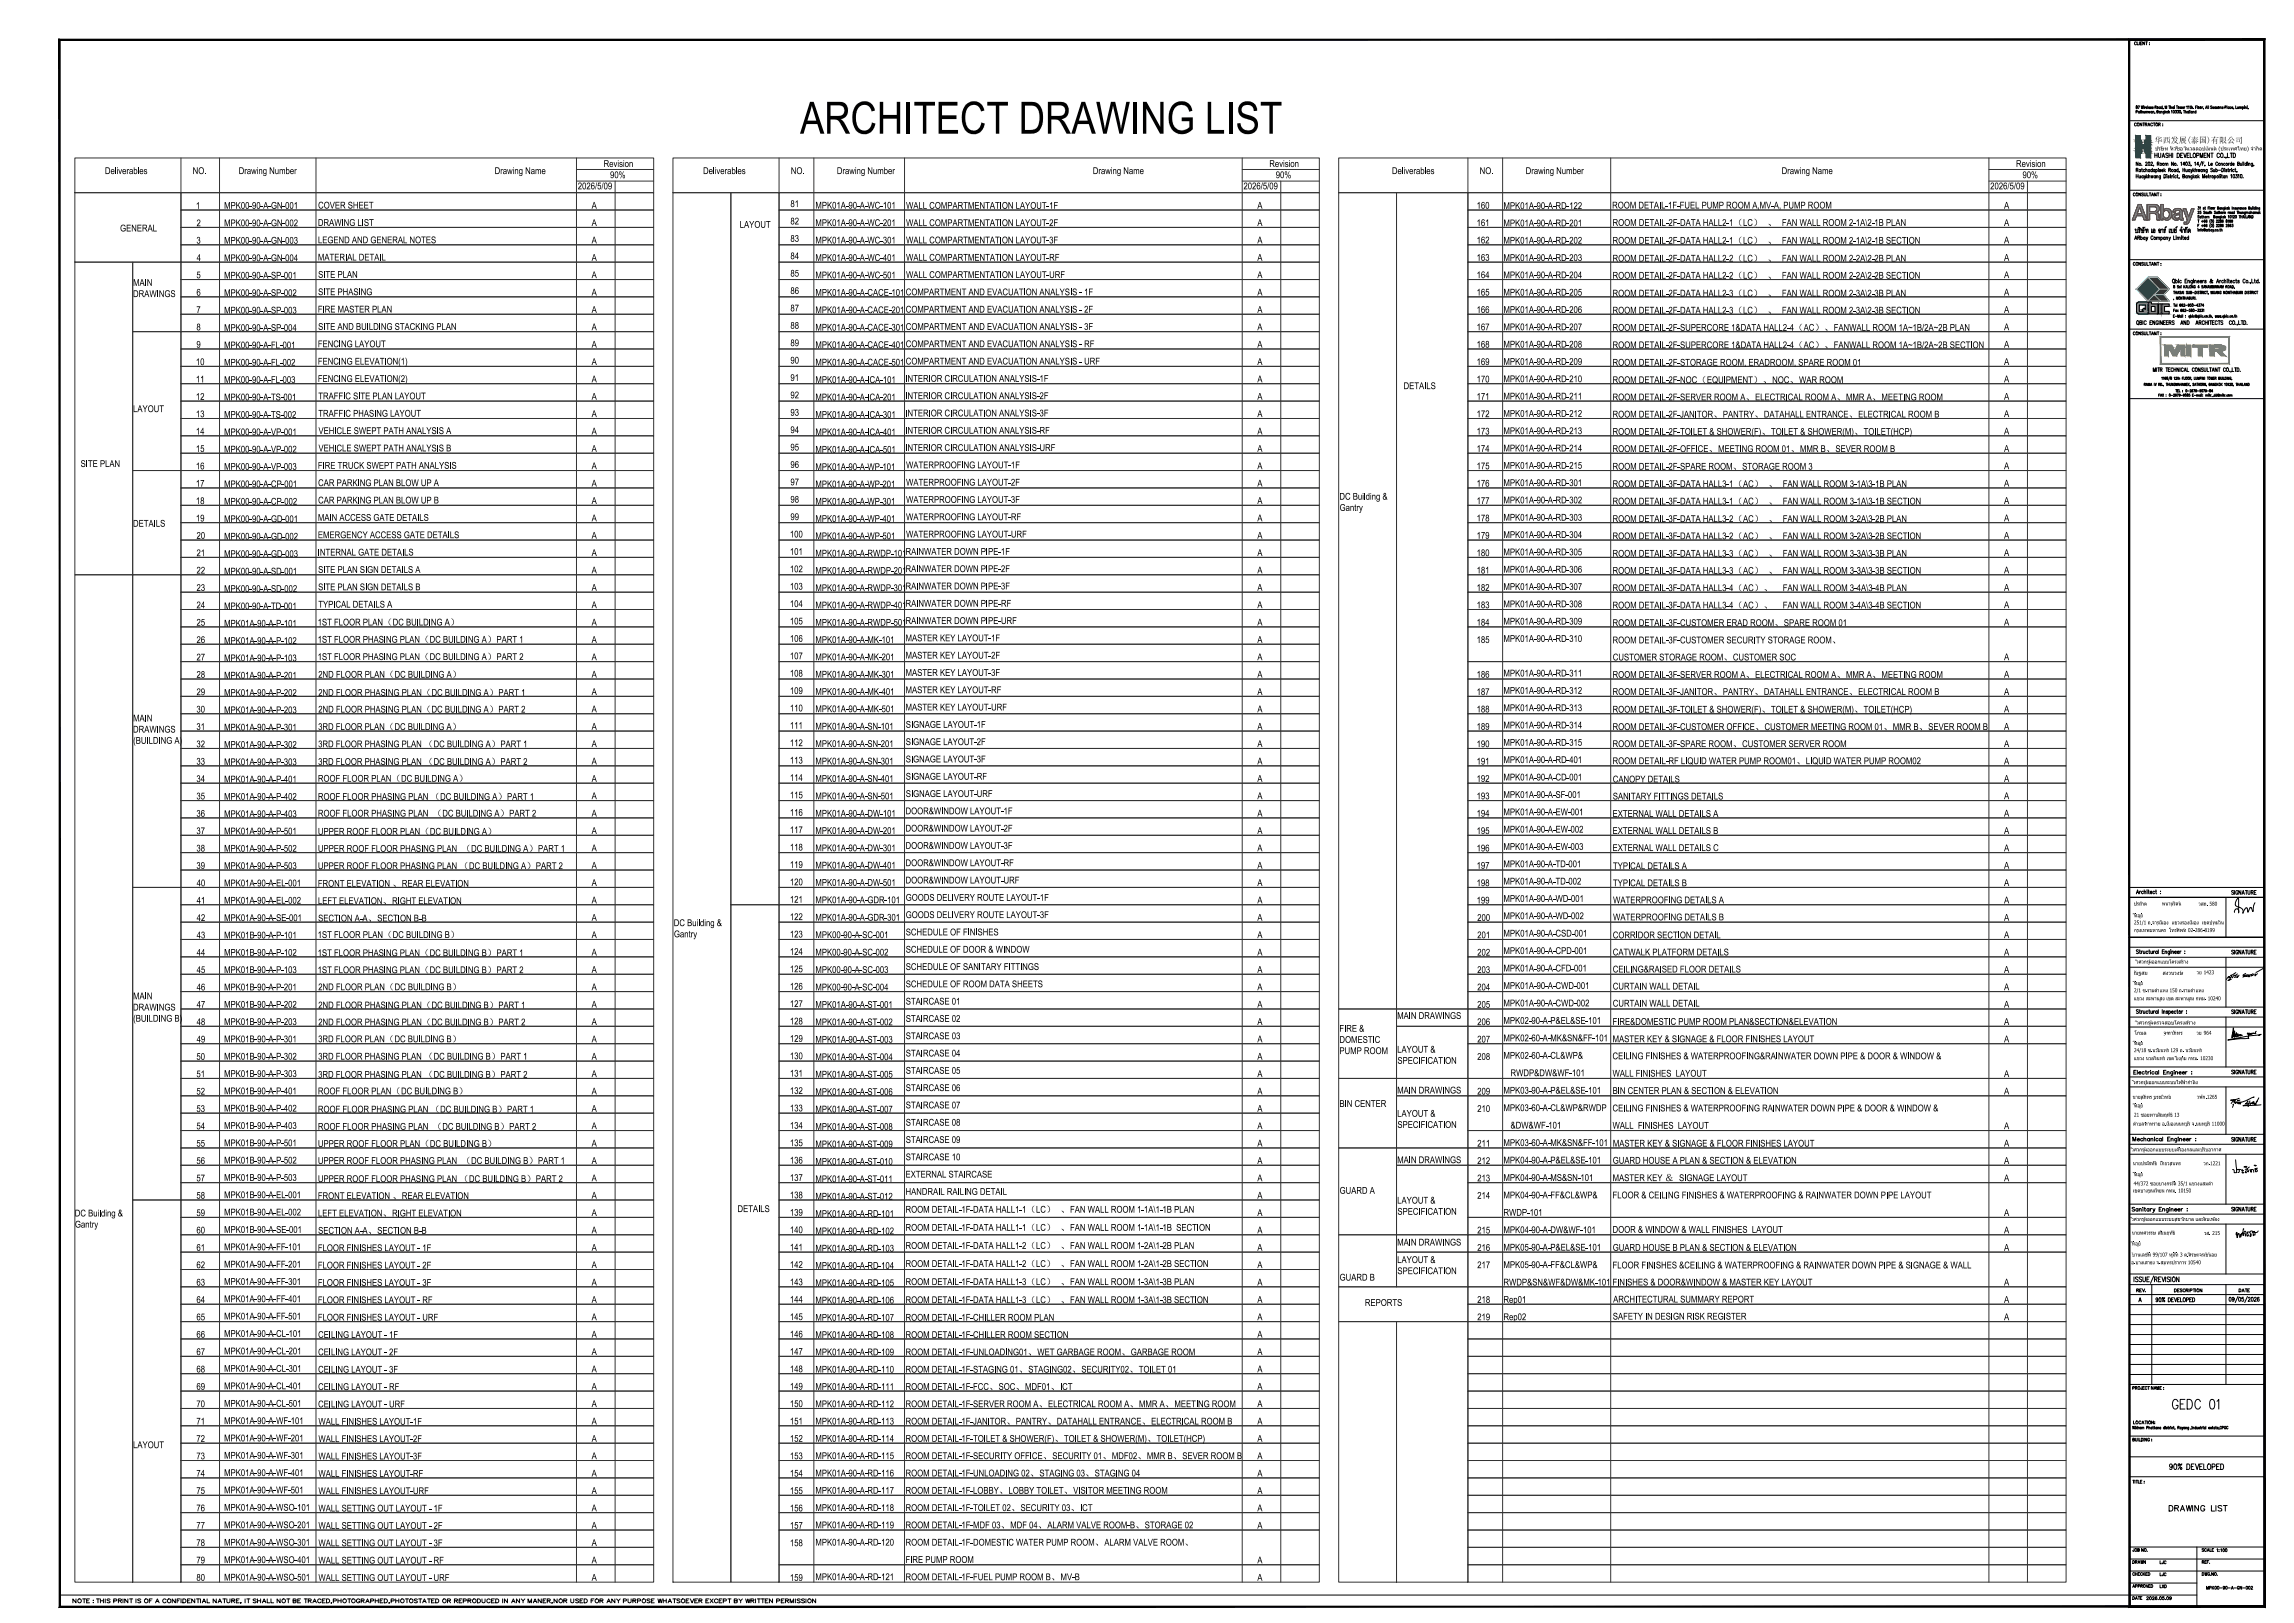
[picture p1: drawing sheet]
<svg xmlns="http://www.w3.org/2000/svg" width="1189mm" height="841mm" viewBox="0 0 1189 841" stroke-linecap="round" stroke-linejoin="round" font-family="sans-serif">
<defs><g id="words">
<text font-size="23" x="415" y="69">ARCHITECT DRAWING LIST</text>
<g font-size="5">
<text x="908" y="199">）、NOC、WAR ROOM</text>
<text x="551" y="774">、VISITOR MEETING ROOM</text>
</g>
<g font-size="4.9">
<text x="313" y="87">Revision</text>
<text x="658" y="87">Revision</text>
<text x="1045" y="87">Revision</text>
<text x="54" y="90">Deliverables</text>
<text x="100" y="90">NO.</text>
<text x="124" y="90">Drawing Number</text>
<text x="256" y="90">Drawing Name</text>
<text x="316" y="92">90%</text>
<text x="364" y="90">Deliverables</text>
<text x="410" y="90">NO.</text>
<text x="434" y="90">Drawing Number</text>
<text x="566" y="90">Drawing Name</text>
<text x="661" y="92">90%</text>
<text x="721" y="90">Deliverables</text>
<text x="767" y="90">NO.</text>
<text x="791" y="90">Drawing Number</text>
<text x="923" y="90">Drawing Name</text>
<text x="1048" y="92">90%</text>
<text x="299" y="98">2026/5/09</text>
<text x="644" y="98">2026/5/09</text>
<text x="1031" y="98">2026/5/09</text>
<text x="410" y="107">81</text>
<text x="102" y="108">1</text>
<text x="116" y="108">MPK00-90-A-GN-001</text>
<text x="165" y="108">COVER SHEET</text>
<text x="307" y="108">A</text>
<text x="423" y="108">MPK01A-90-A-WC-101</text>
<text x="470" y="108">WALL COMPARTMENTATION LAYOUT-1F</text>
<text x="652" y="108">A</text>
<text x="765" y="108">160</text>
<text x="779" y="108">MPK01A-90-A-RD-122</text>
<text x="836" y="108">ROOM DETAIL-1F-FUEL PUMP ROOM A,MV-A, PUMP ROOM</text>
<text x="1039" y="108">A</text>
<text x="62" y="120">GENERAL</text>
<text x="102" y="117">2</text>
<text x="116" y="117">MPK00-90-A-GN-002</text>
<text x="165" y="117">DRAWING LIST</text>
<text x="307" y="117">A</text>
<text x="383" y="118">LAYOUT</text>
<text x="410" y="116">82</text>
<text x="423" y="117">MPK01A-90-A-WC-201</text>
<text x="470" y="117">WALL COMPARTMENTATION LAYOUT-2F</text>
<text x="652" y="117">A</text>
<text x="765" y="117">161</text>
<text x="779" y="117">MPK01A-90-A-RD-201</text>
<text x="836" y="117">ROOM DETAIL-2F-DATA HALL2-1（LC） 、 FAN WALL ROOM 2-1A\2-1B PLAN</text>
<text x="1039" y="117">A</text>
<text x="410" y="125">83</text>
<text x="102" y="126">3</text>
<text x="116" y="126">MPK00-90-A-GN-003</text>
<text x="165" y="126">LEGEND AND GENERAL NOTES</text>
<text x="307" y="126">A</text>
<text x="423" y="126">MPK01A-90-A-WC-301</text>
<text x="470" y="126">WALL COMPARTMENTATION LAYOUT-3F</text>
<text x="652" y="126">A</text>
<text x="765" y="126">162</text>
<text x="779" y="126">MPK01A-90-A-RD-202</text>
<text x="836" y="126">ROOM DETAIL-2F-DATA HALL2-1（LC） 、 FAN WALL ROOM 2-1A\2-1B SECTION</text>
<text x="1039" y="126">A</text>
<text x="102" y="135">4</text>
<text x="116" y="135">MPK00-90-A-GN-004</text>
<text x="165" y="135">MATERIAL DETAIL</text>
<text x="307" y="135">A</text>
<text x="410" y="134">84</text>
<text x="423" y="135">MPK01A-90-A-WC-401</text>
<text x="470" y="135">WALL COMPARTMENTATION LAYOUT-RF</text>
<text x="652" y="135">A</text>
<text x="765" y="135">163</text>
<text x="779" y="135">MPK01A-90-A-RD-203</text>
<text x="836" y="136">ROOM DETAIL-2F-DATA HALL2-2（LC） 、 FAN WALL ROOM 2-2A\2-2B PLAN</text>
<text x="1039" y="135">A</text>
<text x="165" y="144">SITE PLAN</text>
<text x="410" y="143">85</text>
<text x="69" y="148">MAIN</text>
<text x="102" y="144">5</text>
<text x="116" y="144">MPK00-90-A-SP-001</text>
<text x="307" y="144">A</text>
<text x="423" y="144">MPK01A-90-A-WC-501</text>
<text x="470" y="144">WALL COMPARTMENTATION LAYOUT-URF</text>
<text x="652" y="144">A</text>
<text x="765" y="144">164</text>
<text x="779" y="144">MPK01A-90-A-RD-204</text>
<text x="836" y="144">ROOM DETAIL-2F-DATA HALL2-2（LC） 、 FAN WALL ROOM 2-2A\2-2B SECTION</text>
<text x="1039" y="144">A</text>
<text x="69" y="154">DRAWINGS</text>
<text x="102" y="153">6</text>
<text x="116" y="153">MPK00-90-A-SP-002</text>
<text x="165" y="153">SITE PHASING</text>
<text x="307" y="153">A</text>
<text x="410" y="152">86</text>
<text x="423" y="153">MPK01A-90-A-CACE-101</text>
<text x="469" y="153">COMPARTMENT AND EVACUATION ANALYSIS - 1F</text>
<text x="652" y="153">A</text>
<text x="765" y="153">165</text>
<text x="779" y="153">MPK01A-90-A-RD-205</text>
<text x="836" y="154">ROOM DETAIL-2F-DATA HALL2-3（LC） 、 FAN WALL ROOM 2-3A\2-3B PLAN</text>
<text x="1039" y="153">A</text>
<text x="165" y="162">FIRE MASTER PLAN</text>
<text x="410" y="161">87</text>
<text x="469" y="162">COMPARTMENT AND EVACUATION ANALYSIS - 2F</text>
<text x="102" y="162">7</text>
<text x="116" y="162">MPK00-90-A-SP-003</text>
<text x="307" y="162">A</text>
<text x="423" y="162">MPK01A-90-A-CACE-201</text>
<text x="652" y="162">A</text>
<text x="765" y="162">166</text>
<text x="779" y="162">MPK01A-90-A-RD-206</text>
<text x="836" y="163">ROOM DETAIL-2F-DATA HALL2-3（LC） 、 FAN WALL ROOM 2-3A\2-3B SECTION</text>
<text x="1039" y="162">A</text>
<text x="102" y="171">8</text>
<text x="116" y="172">MPK00-90-A-SP-004</text>
<text x="165" y="171">SITE AND BUILDING STACKING PLAN</text>
<text x="307" y="171">A</text>
<text x="410" y="170">88</text>
<text x="423" y="171">MPK01A-90-A-CACE-301</text>
<text x="469" y="171">COMPARTMENT AND EVACUATION ANALYSIS - 3F</text>
<text x="652" y="171">A</text>
<text x="765" y="171">167</text>
<text x="779" y="171">MPK01A-90-A-RD-207</text>
<text x="836" y="171">ROOM DETAIL-2F-SUPERCORE 1&amp;DATA HALL2-4（AC）、FANWALL ROOM 1A~1B/2A~2B PLAN</text>
<text x="1039" y="171">A</text>
<text x="165" y="180">FENCING LAYOUT</text>
<text x="410" y="179">89</text>
<text x="469" y="180">COMPARTMENT AND EVACUATION ANALYSIS - RF</text>
<text x="102" y="180">9</text>
<text x="116" y="180">MPK00-90-A-FL-001</text>
<text x="307" y="180">A</text>
<text x="423" y="180">MPK01A-90-A-CACE-401</text>
<text x="652" y="180">A</text>
<text x="765" y="180">168</text>
<text x="779" y="180">MPK01A-90-A-RD-208</text>
<text x="836" y="180">ROOM DETAIL-2F-SUPERCORE 1&amp;DATA HALL2-4（AC）、FANWALL ROOM 1A~1B/2A~2B SECTION</text>
<text x="1039" y="180">A</text>
<text x="102" y="189">10</text>
<text x="116" y="189">MPK00-90-A-FL-002</text>
<text x="165" y="189">FENCING ELEVATION(1)</text>
<text x="307" y="189">A</text>
<text x="410" y="188">90</text>
<text x="423" y="189">MPK01A-90-A-CACE-501</text>
<text x="469" y="189">COMPARTMENT AND EVACUATION ANALYSIS - URF</text>
<text x="652" y="189">A</text>
<text x="765" y="189">169</text>
<text x="779" y="189">MPK01A-90-A-RD-209</text>
<text x="836" y="190">ROOM DETAIL-2F-STORAGE ROOM, ERADROOM, SPARE ROOM 01</text>
<text x="1039" y="189">A</text>
<text x="165" y="198">FENCING ELEVATION(2)</text>
<text x="410" y="197">91</text>
<text x="469" y="198">INTERIOR CIRCULATION ANALYSIS-1F</text>
<text x="102" y="198">11</text>
<text x="116" y="198">MPK00-90-A-FL-003</text>
<text x="307" y="198">A</text>
<text x="423" y="198">MPK01A-90-A-ICA-101</text>
<text x="652" y="198">A</text>
<text x="727" y="202">DETAILS</text>
<text x="765" y="198">170</text>
<text x="779" y="198">MPK01A-90-A-RD-210</text>
<text x="836" y="199">ROOM DETAIL-2F-NOC（EQUIPMENT</text>
<text x="1039" y="198">A</text>
<text x="102" y="207">12</text>
<text x="116" y="207">MPK00-90-A-TS-001</text>
<text x="165" y="207">TRAFFIC SITE PLAN LAYOUT</text>
<text x="307" y="207">A</text>
<text x="410" y="206">92</text>
<text x="423" y="208">MPK01A-90-A-ICA-201</text>
<text x="469" y="207">INTERIOR CIRCULATION ANALYSIS-2F</text>
<text x="652" y="207">A</text>
<text x="765" y="207">171</text>
<text x="779" y="207">MPK01A-90-A-RD-211</text>
<text x="836" y="207">ROOM DETAIL-2F-SERVER ROOM A、ELECTRICAL ROOM A、MMR A、MEETING ROOM</text>
<text x="1039" y="207">A</text>
<text x="69" y="214">LAYOUT</text>
<text x="165" y="216">TRAFFIC PHASING LAYOUT</text>
<text x="410" y="215">93</text>
<text x="469" y="216">INTERIOR CIRCULATION ANALYSIS-3F</text>
<text x="779" y="216">MPK01A-90-A-RD-212</text>
<text x="102" y="216">13</text>
<text x="116" y="217">MPK00-90-A-TS-002</text>
<text x="307" y="216">A</text>
<text x="423" y="217">MPK01A-90-A-ICA-301</text>
<text x="652" y="216">A</text>
<text x="765" y="216">172</text>
<text x="836" y="216">ROOM DETAIL-2F-JANITOR、PANTRY、DATAHALL ENTRANCE、ELECTRICAL ROOM B</text>
<text x="1039" y="216">A</text>
<text x="102" y="225">14</text>
<text x="116" y="226">MPK00-90-A-VP-001</text>
<text x="165" y="225">VEHICLE SWEPT PATH ANALYSIS A</text>
<text x="307" y="225">A</text>
<text x="410" y="224">94</text>
<text x="423" y="226">MPK01A-90-A-ICA-401</text>
<text x="469" y="225">INTERIOR CIRCULATION ANALYSIS-RF</text>
<text x="652" y="225">A</text>
<text x="765" y="225">173</text>
<text x="779" y="225">MPK01A-90-A-RD-213</text>
<text x="836" y="225">ROOM DETAIL-2F-TOILET &amp; SHOWER(F)、TOILET &amp; SHOWER(M)、TOILET(HCP)</text>
<text x="1039" y="225">A</text>
<text x="165" y="234">VEHICLE SWEPT PATH ANALYSIS B</text>
<text x="410" y="233">95</text>
<text x="469" y="234">INTERIOR CIRCULATION ANALYSIS-URF</text>
<text x="779" y="234">MPK01A-90-A-RD-214</text>
<text x="102" y="234">15</text>
<text x="116" y="234">MPK00-90-A-VP-002</text>
<text x="307" y="234">A</text>
<text x="423" y="235">MPK01A-90-A-ICA-501</text>
<text x="652" y="234">A</text>
<text x="765" y="234">174</text>
<text x="836" y="234">ROOM DETAIL-2F-OFFICE、MEETING ROOM 01、MMR B、SEVER ROOM B</text>
<text x="1039" y="234">A</text>
<text x="42" y="242">SITE PLAN</text>
<text x="102" y="243">16</text>
<text x="116" y="243">MPK00-90-A-VP-003</text>
<text x="165" y="243">FIRE TRUCK SWEPT PATH ANALYSIS</text>
<text x="307" y="243">A</text>
<text x="410" y="242">96</text>
<text x="423" y="244">MPK01A-90-A-WP-101</text>
<text x="470" y="243">WATERPROOFING LAYOUT-1F</text>
<text x="652" y="243">A</text>
<text x="765" y="243">175</text>
<text x="779" y="243">MPK01A-90-A-RD-215</text>
<text x="836" y="243">ROOM DETAIL-2F-SPARE ROOM、STORAGE ROOM 3</text>
<text x="1039" y="243">A</text>
<text x="165" y="252">CAR PARKING PLAN BLOW UP A</text>
<text x="410" y="251">97</text>
<text x="470" y="252">WATERPROOFING LAYOUT-2F</text>
<text x="779" y="252">MPK01A-90-A-RD-301</text>
<text x="102" y="252">17</text>
<text x="116" y="252">MPK00-90-A-CP-001</text>
<text x="307" y="252">A</text>
<text x="423" y="253">MPK01A-90-A-WP-201</text>
<text x="652" y="252">A</text>
<text x="765" y="252">176</text>
<text x="836" y="252">ROOM DETAIL-3F-DATA HALL3-1（AC） 、 FAN WALL ROOM 3-1A\3-1B PLAN</text>
<text x="1039" y="252">A</text>
<text x="102" y="261">18</text>
<text x="116" y="262">MPK00-90-A-CP-002</text>
<text x="165" y="261">CAR PARKING PLAN BLOW UP B</text>
<text x="307" y="261">A</text>
<text x="410" y="261">98</text>
<text x="423" y="262">MPK01A-90-A-WP-301</text>
<text x="470" y="261">WATERPROOFING LAYOUT-3F</text>
<text x="652" y="261">A</text>
<text x="694" y="259">DC Building &amp;</text>
<text x="765" y="261">177</text>
<text x="779" y="261">MPK01A-90-A-RD-302</text>
<text x="836" y="261">ROOM DETAIL-3F-DATA HALL3-1（AC） 、 FAN WALL ROOM 3-1A\3-1B SECTION</text>
<text x="1039" y="261">A</text>
<text x="165" y="270">MAIN ACCESS GATE DETAILS</text>
<text x="410" y="270">99</text>
<text x="470" y="270">WATERPROOFING LAYOUT-RF</text>
<text x="694" y="265">Gantry</text>
<text x="779" y="270">MPK01A-90-A-RD-303</text>
<text x="69" y="273">DETAILS</text>
<text x="102" y="270">19</text>
<text x="116" y="271">MPK00-90-A-GD-001</text>
<text x="307" y="270">A</text>
<text x="423" y="270">MPK01A-90-A-WP-401</text>
<text x="652" y="270">A</text>
<text x="765" y="270">178</text>
<text x="836" y="271">ROOM DETAIL-3F-DATA HALL3-2（AC） 、 FAN WALL ROOM 3-2A\3-2B PLAN</text>
<text x="1039" y="270">A</text>
<text x="102" y="279">20</text>
<text x="116" y="280">MPK00-90-A-GD-002</text>
<text x="165" y="279">EMERGENCY ACCESS GATE DETAILS</text>
<text x="307" y="279">A</text>
<text x="409" y="278">100</text>
<text x="423" y="279">MPK01A-90-A-WP-501</text>
<text x="470" y="279">WATERPROOFING LAYOUT-URF</text>
<text x="652" y="279">A</text>
<text x="765" y="279">179</text>
<text x="779" y="279">MPK01A-90-A-RD-304</text>
<text x="836" y="279">ROOM DETAIL-3F-DATA HALL3-2（AC） 、 FAN WALL ROOM 3-2A\3-2B SECTION</text>
<text x="1039" y="279">A</text>
<text x="165" y="288">INTERNAL GATE DETAILS</text>
<text x="409" y="288">101</text>
<text x="469" y="288">RAINWATER DOWN PIPE-1F</text>
<text x="779" y="288">MPK01A-90-A-RD-305</text>
<text x="102" y="288">21</text>
<text x="116" y="289">MPK00-90-A-GD-003</text>
<text x="307" y="288">A</text>
<text x="423" y="288">MPK01A-90-A-RWDP-101</text>
<text x="652" y="288">A</text>
<text x="765" y="288">180</text>
<text x="836" y="288">ROOM DETAIL-3F-DATA HALL3-3（AC） 、 FAN WALL ROOM 3-3A\3-3B PLAN</text>
<text x="1039" y="288">A</text>
<text x="102" y="297">22</text>
<text x="116" y="298">MPK00-90-A-SD-001</text>
<text x="165" y="297">SITE PLAN SIGN DETAILS A</text>
<text x="307" y="297">A</text>
<text x="409" y="297">102</text>
<text x="423" y="297">MPK01A-90-A-RWDP-201</text>
<text x="469" y="296">RAINWATER DOWN PIPE-2F</text>
<text x="652" y="297">A</text>
<text x="765" y="297">181</text>
<text x="779" y="297">MPK01A-90-A-RD-306</text>
<text x="836" y="297">ROOM DETAIL-3F-DATA HALL3-3（AC） 、 FAN WALL ROOM 3-3A\3-3B SECTION</text>
<text x="1039" y="297">A</text>
<text x="165" y="306">SITE PLAN SIGN DETAILS B</text>
<text x="409" y="306">103</text>
<text x="469" y="305">RAINWATER DOWN PIPE-3F</text>
<text x="779" y="306">MPK01A-90-A-RD-307</text>
<text x="102" y="306">23</text>
<text x="116" y="307">MPK00-90-A-SD-002</text>
<text x="307" y="306">A</text>
<text x="423" y="306">MPK01A-90-A-RWDP-301</text>
<text x="652" y="306">A</text>
<text x="765" y="306">182</text>
<text x="836" y="306">ROOM DETAIL-3F-DATA HALL3-4（AC）、</text>
<text x="924" y="306">FAN WALL ROOM 3-4A\3-4B PLAN</text>
<text x="1039" y="306">A</text>
<text x="102" y="315">24</text>
<text x="116" y="316">MPK00-90-A-TD-001</text>
<text x="165" y="315">TYPICAL DETAILS A</text>
<text x="307" y="315">A</text>
<text x="409" y="315">104</text>
<text x="423" y="315">MPK01A-90-A-RWDP-401</text>
<text x="469" y="314">RAINWATER DOWN PIPE-RF</text>
<text x="652" y="315">A</text>
<text x="765" y="315">183</text>
<text x="779" y="315">MPK01A-90-A-RD-308</text>
<text x="836" y="315">ROOM DETAIL-3F-DATA HALL3-4（AC）、</text>
<text x="924" y="315">FAN WALL ROOM 3-4A\3-4B SECTION</text>
<text x="1039" y="315">A</text>
<text x="409" y="324">105</text>
<text x="469" y="323">RAINWATER DOWN PIPE-URF</text>
<text x="779" y="324">MPK01A-90-A-RD-309</text>
<text x="102" y="324">25</text>
<text x="116" y="325">MPK01A-90-A-P-101</text>
<text x="165" y="324">1ST FLOOR PLAN（DC BUILDING A）</text>
<text x="307" y="324">A</text>
<text x="423" y="324">MPK01A-90-A-RWDP-501</text>
<text x="652" y="324">A</text>
<text x="765" y="324">184</text>
<text x="836" y="324">ROOM DETAIL-3F-CUSTOMER ERAD ROOM、SPARE ROOM 01</text>
<text x="1039" y="324">A</text>
<text x="102" y="333">26</text>
<text x="116" y="334">MPK01A-90-A-P-102</text>
<text x="165" y="333">1ST FLOOR PHASING PLAN（DC BUILDING A）PART 1</text>
<text x="307" y="333">A</text>
<text x="409" y="333">106</text>
<text x="423" y="333">MPK01A-90-A-MK-101</text>
<text x="469" y="332">MASTER KEY LAYOUT-1F</text>
<text x="652" y="333">A</text>
<text x="765" y="333">185</text>
<text x="779" y="333">MPK01A-90-A-RD-310</text>
<text x="836" y="333">ROOM DETAIL-3F-CUSTOMER SECURITY STORAGE ROOM、</text>
<text x="165" y="342">1ST FLOOR PHASING PLAN（DC BUILDING A）PART 2</text>
<text x="409" y="342">107</text>
<text x="469" y="341">MASTER KEY LAYOUT-2F</text>
<text x="102" y="342">27</text>
<text x="116" y="343">MPK01A-90-A-P-103</text>
<text x="307" y="342">A</text>
<text x="423" y="342">MPK01A-90-A-MK-201</text>
<text x="652" y="342">A</text>
<text x="836" y="342">CUSTOMER STORAGE ROOM、CUSTOMER SOC</text>
<text x="1039" y="342">A</text>
<text x="102" y="351">28</text>
<text x="116" y="352">MPK01A-90-A-P-201</text>
<text x="165" y="351">2ND FLOOR PLAN（DC BUILDING A）</text>
<text x="307" y="351">A</text>
<text x="409" y="351">108</text>
<text x="423" y="351">MPK01A-90-A-MK-301</text>
<text x="469" y="350">MASTER KEY LAYOUT-3F</text>
<text x="652" y="351">A</text>
<text x="765" y="351">186</text>
<text x="779" y="351">MPK01A-90-A-RD-311</text>
<text x="836" y="351">ROOM DETAIL-3F-SERVER ROOM A、ELECTRICAL ROOM A、MMR A、MEETING ROOM</text>
<text x="1039" y="351">A</text>
<text x="409" y="360">109</text>
<text x="469" y="359">MASTER KEY LAYOUT-RF</text>
<text x="779" y="360">MPK01A-90-A-RD-312</text>
<text x="102" y="360">29</text>
<text x="116" y="361">MPK01A-90-A-P-202</text>
<text x="165" y="361">2ND FLOOR PHASING PLAN（DC BUILDING A）PART 1</text>
<text x="307" y="360">A</text>
<text x="423" y="360">MPK01A-90-A-MK-401</text>
<text x="652" y="360">A</text>
<text x="765" y="360">187</text>
<text x="836" y="360">ROOM DETAIL-3F-JANITOR、PANTRY、DATAHALL ENTRANCE、ELECTRICAL ROOM B</text>
<text x="1039" y="360">A</text>
<text x="102" y="369">30</text>
<text x="116" y="370">MPK01A-90-A-P-203</text>
<text x="165" y="369">2ND FLOOR PHASING PLAN（DC BUILDING A）PART 2</text>
<text x="307" y="369">A</text>
<text x="409" y="369">110</text>
<text x="423" y="369">MPK01A-90-A-MK-501</text>
<text x="469" y="368">MASTER KEY LAYOUT-URF</text>
<text x="652" y="369">A</text>
<text x="765" y="369">188</text>
<text x="779" y="368">MPK01A-90-A-RD-313</text>
<text x="836" y="369">ROOM DETAIL-3F-TOILET &amp; SHOWER(F)、TOILET &amp; SHOWER(M)、TOILET(HCP)</text>
<text x="1039" y="369">A</text>
<text x="69" y="374">MAIN</text>
<text x="409" y="378">111</text>
<text x="469" y="377">SIGNAGE LAYOUT-1F</text>
<text x="779" y="377">MPK01A-90-A-RD-314</text>
<text x="69" y="380">DRAWINGS</text>
<text x="102" y="378">31</text>
<text x="116" y="379">MPK01A-90-A-P-301</text>
<text x="165" y="378">3RD FLOOR PLAN（DC BUILDING A）</text>
<text x="307" y="378">A</text>
<text x="423" y="378">MPK01A-90-A-SN-101</text>
<text x="652" y="378">A</text>
<text x="765" y="378">189</text>
<text x="836" y="378">ROOM DETAIL-3F-CUSTOMER OFFICE、CUSTOMER MEETING ROOM 01、MMR B、SEVER ROOM B</text>
<text x="1039" y="378">A</text>
<text x="69" y="385">(BUILDING A)</text>
<text x="102" y="387">32</text>
<text x="116" y="388">MPK01A-90-A-P-302</text>
<text x="165" y="387">3RD FLOOR PHASING PLAN （DC BUILDING A）PART 1</text>
<text x="307" y="387">A</text>
<text x="409" y="387">112</text>
<text x="423" y="387">MPK01A-90-A-SN-201</text>
<text x="469" y="386">SIGNAGE LAYOUT-2F</text>
<text x="652" y="387">A</text>
<text x="765" y="387">190</text>
<text x="779" y="386">MPK01A-90-A-RD-315</text>
<text x="836" y="387">ROOM DETAIL-3F-SPARE ROOM、CUSTOMER SERVER ROOM</text>
<text x="1039" y="387">A</text>
<text x="409" y="396">113</text>
<text x="469" y="395">SIGNAGE LAYOUT-3F</text>
<text x="779" y="395">MPK01A-90-A-RD-401</text>
<text x="836" y="396">ROOM DETAIL-RF LIQUID WATER PUMP ROOM01、LIQUID WATER PUMP ROOM02</text>
<text x="102" y="396">33</text>
<text x="116" y="396">MPK01A-90-A-P-303</text>
<text x="165" y="396">3RD FLOOR PHASING PLAN （DC BUILDING A）PART 2</text>
<text x="307" y="396">A</text>
<text x="423" y="396">MPK01A-90-A-SN-301</text>
<text x="652" y="396">A</text>
<text x="765" y="396">191</text>
<text x="1039" y="396">A</text>
<text x="102" y="405">34</text>
<text x="116" y="405">MPK01A-90-A-P-401</text>
<text x="165" y="405">ROOF FLOOR PLAN（DC BUILDING A）</text>
<text x="307" y="405">A</text>
<text x="409" y="405">114</text>
<text x="423" y="405">MPK01A-90-A-SN-401</text>
<text x="469" y="404">SIGNAGE LAYOUT-RF</text>
<text x="652" y="405">A</text>
<text x="765" y="405">192</text>
<text x="779" y="404">MPK01A-90-A-CD-001</text>
<text x="836" y="405">CANOPY DETAILS</text>
<text x="1039" y="405">A</text>
<text x="409" y="414">115</text>
<text x="469" y="413">SIGNAGE LAYOUT-URF</text>
<text x="779" y="413">MPK01A-90-A-SF-001</text>
<text x="102" y="414">35</text>
<text x="116" y="414">MPK01A-90-A-P-402</text>
<text x="165" y="415">ROOF FLOOR PHASING PLAN （DC BUILDING A）PART 1</text>
<text x="307" y="414">A</text>
<text x="423" y="414">MPK01A-90-A-SN-501</text>
<text x="652" y="414">A</text>
<text x="765" y="414">193</text>
<text x="836" y="414">SANITARY FITTINGS DETAILS</text>
<text x="1039" y="414">A</text>
<text x="102" y="423">36</text>
<text x="116" y="423">MPK01A-90-A-P-403</text>
<text x="165" y="423">ROOF FLOOR PHASING PLAN （DC BUILDING A）PART 2</text>
<text x="307" y="423">A</text>
<text x="409" y="423">116</text>
<text x="423" y="423">MPK01A-90-A-DW-101</text>
<text x="469" y="422">DOOR&amp;WINDOW LAYOUT-1F</text>
<text x="652" y="423">A</text>
<text x="765" y="423">194</text>
<text x="779" y="422">MPK01A-90-A-EW-001</text>
<text x="836" y="423">EXTERNAL WALL DETAILS A</text>
<text x="1039" y="423">A</text>
<text x="409" y="432">117</text>
<text x="469" y="431">DOOR&amp;WINDOW LAYOUT-2F</text>
<text x="779" y="431">MPK01A-90-A-EW-002</text>
<text x="102" y="432">37</text>
<text x="116" y="432">MPK01A-90-A-P-501</text>
<text x="165" y="433">UPPER ROOF FLOOR PLAN（DC BUILDING A）</text>
<text x="307" y="432">A</text>
<text x="423" y="432">MPK01A-90-A-DW-201</text>
<text x="652" y="432">A</text>
<text x="765" y="432">195</text>
<text x="836" y="432">EXTERNAL WALL DETAILS B</text>
<text x="1039" y="432">A</text>
<text x="102" y="441">38</text>
<text x="116" y="441">MPK01A-90-A-P-502</text>
<text x="165" y="441">UPPER ROOF FLOOR PHASING PLAN （DC BUILDING A）PART 1</text>
<text x="307" y="441">A</text>
<text x="409" y="441">118</text>
<text x="423" y="441">MPK01A-90-A-DW-301</text>
<text x="469" y="440">DOOR&amp;WINDOW LAYOUT-3F</text>
<text x="652" y="441">A</text>
<text x="765" y="441">196</text>
<text x="779" y="440">MPK01A-90-A-EW-003</text>
<text x="836" y="441">EXTERNAL WALL DETAILS C</text>
<text x="1039" y="441">A</text>
<text x="409" y="450">119</text>
<text x="469" y="449">DOOR&amp;WINDOW LAYOUT-RF</text>
<text x="779" y="449">MPK01A-90-A-TD-001</text>
<text x="102" y="450">39</text>
<text x="116" y="450">MPK01A-90-A-P-503</text>
<text x="165" y="450">UPPER ROOF FLOOR PHASING PLAN （DC BUILDING A）PART 2</text>
<text x="307" y="450">A</text>
<text x="423" y="450">MPK01A-90-A-DW-401</text>
<text x="652" y="450">A</text>
<text x="765" y="450">197</text>
<text x="836" y="450">TYPICAL DETAILS A</text>
<text x="1039" y="450">A</text>
<text x="102" y="459">40</text>
<text x="116" y="459">MPK01A-90-A-EL-001</text>
<text x="165" y="460">FRONT ELEVATION 、REAR ELEVATION</text>
<text x="307" y="459">A</text>
<text x="409" y="459">120</text>
<text x="423" y="459">MPK01A-90-A-DW-501</text>
<text x="469" y="458">DOOR&amp;WINDOW LAYOUT-URF</text>
<text x="652" y="459">A</text>
<text x="765" y="459">198</text>
<text x="779" y="458">MPK01A-90-A-TD-002</text>
<text x="836" y="459">TYPICAL DETAILS B</text>
<text x="1039" y="459">A</text>
<text x="409" y="468">121</text>
<text x="469" y="467">GOODS DELIVERY ROUTE LAYOUT-1F</text>
<text x="779" y="467">MPK01A-90-A-WD-001</text>
<text x="102" y="468">41</text>
<text x="116" y="468">MPK01A-90-A-EL-002</text>
<text x="165" y="468">LEFT ELEVATION、RIGHT ELEVATION</text>
<text x="307" y="468">A</text>
<text x="423" y="468">MPK01A-90-A-GDR-101</text>
<text x="652" y="468">A</text>
<text x="765" y="468">199</text>
<text x="836" y="468">WATERPROOFING DETAILS A</text>
<text x="1039" y="468">A</text>
<text x="102" y="477">42</text>
<text x="116" y="477">MPK01A-90-A-SE-001</text>
<text x="165" y="478">SECTION A-A、SECTION B-B</text>
<text x="307" y="477">A</text>
<text x="349" y="480">DC Building &amp;</text>
<text x="409" y="477">122</text>
<text x="423" y="477">MPK01A-90-A-GDR-301</text>
<text x="469" y="476">GOODS DELIVERY ROUTE LAYOUT-3F</text>
<text x="652" y="477">A</text>
<text x="766" y="477">200</text>
<text x="779" y="476">MPK01A-90-A-WD-002</text>
<text x="836" y="477">WATERPROOFING DETAILS B</text>
<text x="1039" y="477">A</text>
<text x="349" y="486">Gantry</text>
<text x="409" y="486">123</text>
<text x="469" y="485">SCHEDULE OF FINISHES</text>
<text x="779" y="485">MPK01A-90-A-CSD-001</text>
<text x="102" y="486">43</text>
<text x="116" y="486">MPK01B-90-A-P-101</text>
<text x="165" y="486">1ST FLOOR PLAN（DC BUILDING B）</text>
<text x="307" y="486">A</text>
<text x="423" y="486">MPK00-90-A-SC-001</text>
<text x="652" y="486">A</text>
<text x="766" y="486">201</text>
<text x="836" y="486">CORRIDOR SECTION DETAIL</text>
<text x="1039" y="486">A</text>
<text x="102" y="495">44</text>
<text x="116" y="495">MPK01B-90-A-P-102</text>
<text x="165" y="495">1ST FLOOR PHASING PLAN（DC BUILDING B）PART 1</text>
<text x="307" y="495">A</text>
<text x="409" y="495">124</text>
<text x="423" y="495">MPK00-90-A-SC-002</text>
<text x="469" y="494">SCHEDULE OF DOOR &amp; WINDOW</text>
<text x="652" y="495">A</text>
<text x="766" y="495">202</text>
<text x="779" y="494">MPK01A-90-A-CPD-001</text>
<text x="836" y="495">CATWALK PLATFORM DETAILS</text>
<text x="1039" y="495">A</text>
<text x="409" y="504">125</text>
<text x="469" y="503">SCHEDULE OF SANITARY FITTINGS</text>
<text x="779" y="503">MPK01A-90-A-CFD-001</text>
<text x="836" y="504">CEILING&amp;RAISED FLOOR DETAILS</text>
<text x="102" y="504">45</text>
<text x="116" y="504">MPK01B-90-A-P-103</text>
<text x="165" y="504">1ST FLOOR PHASING PLAN（DC BUILDING B）PART 2</text>
<text x="307" y="504">A</text>
<text x="423" y="504">MPK00-90-A-SC-003</text>
<text x="652" y="504">A</text>
<text x="766" y="504">203</text>
<text x="1039" y="504">A</text>
<text x="102" y="513">46</text>
<text x="116" y="513">MPK01B-90-A-P-201</text>
<text x="165" y="513">2ND FLOOR PLAN（DC BUILDING B）</text>
<text x="307" y="513">A</text>
<text x="409" y="513">126</text>
<text x="423" y="513">MPK00-90-A-SC-004</text>
<text x="469" y="512">SCHEDULE OF ROOM DATA SHEETS</text>
<text x="652" y="513">A</text>
<text x="766" y="513">204</text>
<text x="779" y="512">MPK01A-90-A-CWD-001</text>
<text x="836" y="513">CURTAIN WALL DETAIL</text>
<text x="1039" y="513">A</text>
<text x="69" y="518">MAIN</text>
<text x="409" y="522">127</text>
<text x="469" y="521">STAIRCASE 01</text>
<text x="779" y="521">MPK01A-90-A-CWD-002</text>
<text x="836" y="522">CURTAIN WALL DETAIL</text>
<text x="69" y="524">DRAWINGS</text>
<text x="102" y="522">47</text>
<text x="116" y="522">MPK01B-90-A-P-202</text>
<text x="165" y="523">2ND FLOOR PHASING PLAN（DC BUILDING B）PART 1</text>
<text x="307" y="522">A</text>
<text x="423" y="522">MPK01A-90-A-ST-001</text>
<text x="652" y="522">A</text>
<text x="766" y="522">205</text>
<text x="1039" y="522">A</text>
<text x="69" y="529">(BUILDING B)</text>
<text x="102" y="531">48</text>
<text x="116" y="531">MPK01B-90-A-P-203</text>
<text x="165" y="531">2ND FLOOR PHASING PLAN（DC BUILDING B）PART 2</text>
<text x="307" y="531">A</text>
<text x="409" y="531">128</text>
<text x="423" y="531">MPK01A-90-A-ST-002</text>
<text x="469" y="530">STAIRCASE 02</text>
<text x="652" y="531">A</text>
<text x="724" y="528">MAIN DRAWINGS</text>
<text x="766" y="531">206</text>
<text x="779" y="531">MPK02-90-A-P&amp;EL&amp;SE-101</text>
<text x="836" y="531">FIRE&amp;DOMESTIC PUMP ROOM PLAN&amp;SECTION&amp;ELEVATION</text>
<text x="1039" y="531">A</text>
<text x="409" y="540">129</text>
<text x="469" y="539">STAIRCASE 03</text>
<text x="694" y="535">FIRE &amp;</text>
<text x="779" y="540">MPK02-60-A-MK&amp;SN&amp;FF-101</text>
<text x="102" y="540">49</text>
<text x="116" y="540">MPK01B-90-A-P-301</text>
<text x="165" y="540">3RD FLOOR PLAN（DC BUILDING B）</text>
<text x="307" y="540">A</text>
<text x="423" y="540">MPK01A-90-A-ST-003</text>
<text x="652" y="540">A</text>
<text x="694" y="540">DOMESTIC</text>
<text x="724" y="545">LAYOUT &amp;</text>
<text x="766" y="540">207</text>
<text x="836" y="540">MASTER KEY &amp; SIGNAGE &amp; FLOOR FINISHES LAYOUT</text>
<text x="1039" y="540">A</text>
<text x="102" y="549">50</text>
<text x="116" y="549">MPK01B-90-A-P-302</text>
<text x="165" y="549">3RD FLOOR PHASING PLAN （DC BUILDING B）PART 1</text>
<text x="307" y="549">A</text>
<text x="409" y="549">130</text>
<text x="423" y="549">MPK01A-90-A-ST-004</text>
<text x="469" y="547">STAIRCASE 04</text>
<text x="652" y="549">A</text>
<text x="694" y="546">PUMP ROOM</text>
<text x="724" y="551">SPECIFICATION</text>
<text x="766" y="549">208</text>
<text x="779" y="549">MPK02-60-A-CL&amp;WP&amp;</text>
<text x="836" y="549">CEILING FINISHES &amp; WATERPROOFING&amp;RAINWATER DOWN PIPE &amp; DOOR &amp; WINDOW &amp;</text>
<text x="409" y="558">131</text>
<text x="469" y="556">STAIRCASE 05</text>
<text x="783" y="558">RWDP&amp;DW&amp;WF-101</text>
<text x="836" y="558">WALL FINISHES LAYOUT</text>
<text x="102" y="558">51</text>
<text x="116" y="558">MPK01B-90-A-P-303</text>
<text x="165" y="558">3RD FLOOR PHASING PLAN （DC BUILDING B）PART 2</text>
<text x="307" y="558">A</text>
<text x="423" y="558">MPK01A-90-A-ST-005</text>
<text x="652" y="558">A</text>
<text x="1039" y="558">A</text>
<text x="102" y="567">52</text>
<text x="116" y="567">MPK01B-90-A-P-401</text>
<text x="165" y="567">ROOF FLOOR PLAN（DC BUILDING B）</text>
<text x="307" y="567">A</text>
<text x="409" y="567">132</text>
<text x="423" y="567">MPK01A-90-A-ST-006</text>
<text x="469" y="565">STAIRCASE 06</text>
<text x="652" y="567">A</text>
<text x="724" y="567">MAIN DRAWINGS</text>
<text x="766" y="567">209</text>
<text x="779" y="567">MPK03-90-A-P&amp;EL&amp;SE-101</text>
<text x="836" y="567">BIN CENTER PLAN &amp; SECTION &amp; ELEVATION</text>
<text x="1039" y="567">A</text>
<text x="409" y="576">133</text>
<text x="469" y="574">STAIRCASE 07</text>
<text x="694" y="574">BIN CENTER</text>
<text x="779" y="576">MPK03-60-A-CL&amp;WP&amp;RWDP</text>
<text x="836" y="576">CEILING FINISHES &amp; WATERPROOFING RAINWATER DOWN PIPE &amp; DOOR &amp; WINDOW &amp;</text>
<text x="102" y="576">53</text>
<text x="116" y="576">MPK01B-90-A-P-402</text>
<text x="165" y="576">ROOF FLOOR PHASING PLAN （DC BUILDING B）PART 1</text>
<text x="307" y="576">A</text>
<text x="423" y="576">MPK01A-90-A-ST-007</text>
<text x="652" y="576">A</text>
<text x="724" y="579">LAYOUT &amp;</text>
<text x="766" y="576">210</text>
<text x="102" y="585">54</text>
<text x="116" y="585">MPK01B-90-A-P-403</text>
<text x="165" y="585">ROOF FLOOR PHASING PLAN （DC BUILDING B）PART 2</text>
<text x="307" y="585">A</text>
<text x="409" y="585">134</text>
<text x="423" y="585">MPK01A-90-A-ST-008</text>
<text x="469" y="583">STAIRCASE 08</text>
<text x="652" y="585">A</text>
<text x="724" y="584">SPECIFICATION</text>
<text x="783" y="585">&amp;DW&amp;WF-101</text>
<text x="836" y="585">WALL FINISHES LAYOUT</text>
<text x="1039" y="585">A</text>
<text x="116" y="594">MPK01B-90-A-P-501</text>
<text x="409" y="594">135</text>
<text x="469" y="592">STAIRCASE 09</text>
<text x="779" y="594">MPK03-60-A-MK&amp;SN&amp;FF-101</text>
<text x="102" y="594">55</text>
<text x="165" y="594">UPPER ROOF FLOOR PLAN（DC BUILDING B）</text>
<text x="307" y="594">A</text>
<text x="423" y="595">MPK01A-90-A-ST-009</text>
<text x="652" y="594">A</text>
<text x="766" y="594">211</text>
<text x="836" y="594">MASTER KEY &amp; SIGNAGE &amp; FLOOR FINISHES LAYOUT</text>
<text x="1039" y="594">A</text>
<text x="102" y="603">56</text>
<text x="116" y="603">MPK01B-90-A-P-502</text>
<text x="165" y="603">UPPER ROOF FLOOR PHASING PLAN （DC BUILDING B）PART 1</text>
<text x="307" y="603">A</text>
<text x="409" y="603">136</text>
<text x="423" y="604">MPK01A-90-A-ST-010</text>
<text x="469" y="601">STAIRCASE 10</text>
<text x="652" y="603">A</text>
<text x="724" y="603">MAIN DRAWINGS</text>
<text x="766" y="603">212</text>
<text x="779" y="603">MPK04-90-A-P&amp;EL&amp;SE-101</text>
<text x="836" y="603">GUARD HOUSE A PLAN &amp; SECTION &amp; ELEVATION</text>
<text x="1039" y="603">A</text>
<text x="116" y="612">MPK01B-90-A-P-503</text>
<text x="409" y="612">137</text>
<text x="469" y="610">EXTERNAL STAIRCASE</text>
<text x="779" y="612">MPK04-90-A-MS&amp;SN-101</text>
<text x="102" y="612">57</text>
<text x="165" y="613">UPPER ROOF FLOOR PHASING PLAN （DC BUILDING B）PART 2</text>
<text x="307" y="612">A</text>
<text x="423" y="613">MPK01A-90-A-ST-011</text>
<text x="652" y="612">A</text>
<text x="766" y="612">213</text>
<text x="836" y="612">MASTER KEY ＆ SIGNAGE LAYOUT</text>
<text x="1039" y="612">A</text>
<text x="102" y="621">58</text>
<text x="116" y="621">MPK01B-90-A-EL-001</text>
<text x="165" y="621">FRONT ELEVATION 、REAR ELEVATION</text>
<text x="307" y="621">A</text>
<text x="409" y="621">138</text>
<text x="423" y="622">MPK01A-90-A-ST-012</text>
<text x="469" y="619">HANDRAIL RAILING DETAIL</text>
<text x="652" y="621">A</text>
<text x="694" y="619">GUARD A</text>
<text x="724" y="624">LAYOUT &amp;</text>
<text x="766" y="621">214</text>
<text x="779" y="621">MPK04-90-A-FF&amp;CL&amp;WP&amp;</text>
<text x="836" y="621">FLOOR &amp; CEILING FINISHES &amp; WATERPROOFING &amp; RAINWATER DOWN PIPE LAYOUT</text>
<text x="116" y="630">MPK01B-90-A-EL-002</text>
<text x="382" y="628">DETAILS</text>
<text x="409" y="630">139</text>
<text x="469" y="628">ROOM DETAIL-1F-DATA HALL1-1（LC） 、FAN WALL ROOM 1-1A\1-1B PLAN</text>
<text x="724" y="629">SPECIFICATION</text>
<text x="779" y="630">RWDP-101</text>
<text x="39" y="630">DC Building &amp;</text>
<text x="102" y="630">59</text>
<text x="165" y="630">LEFT ELEVATION、RIGHT ELEVATION</text>
<text x="307" y="630">A</text>
<text x="423" y="631">MPK01A-90-A-RD-101</text>
<text x="652" y="630">A</text>
<text x="1039" y="630">A</text>
<text x="39" y="636">Gantry</text>
<text x="102" y="639">60</text>
<text x="116" y="639">MPK01B-90-A-SE-001</text>
<text x="165" y="639">SECTION A-A、SECTION B-B</text>
<text x="307" y="639">A</text>
<text x="409" y="639">140</text>
<text x="423" y="640">MPK01A-90-A-RD-102</text>
<text x="469" y="638">ROOM DETAIL-1F-DATA HALL1-1（LC） 、FAN WALL ROOM 1-1A\1-1B SECTION</text>
<text x="652" y="639">A</text>
<text x="766" y="639">215</text>
<text x="779" y="639">MPK04-90-A-DW&amp;WF-101</text>
<text x="836" y="639">DOOR &amp; WINDOW &amp; WALL FINISHES LAYOUT</text>
<text x="1039" y="639">A</text>
<text x="116" y="648">MPK01A-90-A-FF-101</text>
<text x="469" y="647">ROOM DETAIL-1F-DATA HALL1-2（LC） 、FAN WALL ROOM 1-2A\1-2B PLAN</text>
<text x="724" y="645">MAIN DRAWINGS</text>
<text x="102" y="648">61</text>
<text x="165" y="648">FLOOR FINISHES LAYOUT - 1F</text>
<text x="307" y="648">A</text>
<text x="409" y="648">141</text>
<text x="423" y="649">MPK01A-90-A-RD-103</text>
<text x="652" y="648">A</text>
<text x="766" y="648">216</text>
<text x="779" y="648">MPK05-90-A-P&amp;EL&amp;SE-101</text>
<text x="836" y="648">GUARD HOUSE B PLAN &amp; SECTION &amp; ELEVATION</text>
<text x="1039" y="648">A</text>
<text x="102" y="657">62</text>
<text x="116" y="657">MPK01A-90-A-FF-201</text>
<text x="165" y="657">FLOOR FINISHES LAYOUT - 2F</text>
<text x="307" y="657">A</text>
<text x="409" y="657">142</text>
<text x="423" y="658">MPK01A-90-A-RD-104</text>
<text x="469" y="657">ROOM DETAIL-1F-DATA HALL1-2（LC） 、FAN WALL ROOM 1-2A\1-2B SECTION</text>
<text x="652" y="657">A</text>
<text x="724" y="655">LAYOUT &amp;</text>
<text x="766" y="657">217</text>
<text x="779" y="657">MPK05-90-A-FF&amp;CL&amp;WP&amp;</text>
<text x="836" y="657">FLOOR FINISHES &amp;CEILING &amp; WATERPROOFING &amp; RAINWATER DOWN PIPE &amp; SIGNAGE &amp; WALL</text>
<text x="116" y="666">MPK01A-90-A-FF-301</text>
<text x="469" y="666">ROOM DETAIL-1F-DATA HALL1-3（LC） 、FAN WALL ROOM 1-3A\1-3B PLAN</text>
<text x="694" y="664">GUARD B</text>
<text x="724" y="660">SPECIFICATION</text>
<text x="102" y="666">63</text>
<text x="165" y="666">FLOOR FINISHES LAYOUT - 3F</text>
<text x="307" y="666">A</text>
<text x="409" y="666">143</text>
<text x="423" y="666">MPK01A-90-A-RD-105</text>
<text x="652" y="666">A</text>
<text x="779" y="666">RWDP&amp;SN&amp;WF&amp;DW&amp;MK-101</text>
<text x="836" y="666">FINISHES &amp; DOOR&amp;WINDOW &amp; MASTER KEY LAYOUT</text>
<text x="1039" y="666">A</text>
<text x="102" y="675">64</text>
<text x="116" y="675">MPK01A-90-A-FF-401</text>
<text x="165" y="675">FLOOR FINISHES LAYOUT - RF</text>
<text x="307" y="675">A</text>
<text x="409" y="675">144</text>
<text x="423" y="675">MPK01A-90-A-RD-106</text>
<text x="469" y="675">ROOM DETAIL-1F-DATA HALL1-3（LC） 、FAN WALL ROOM 1-3A\1-3B SECTION</text>
<text x="652" y="675">A</text>
<text x="707" y="677">REPORTS</text>
<text x="766" y="675">218</text>
<text x="779" y="675">Rep01</text>
<text x="836" y="675">ARCHITECTURAL SUMMARY REPORT</text>
<text x="1039" y="675">A</text>
<text x="116" y="684">MPK01A-90-A-FF-501</text>
<text x="836" y="684">SAFETY IN DESIGN RISK REGISTER</text>
<text x="102" y="684">65</text>
<text x="165" y="684">FLOOR FINISHES LAYOUT - URF</text>
<text x="307" y="684">A</text>
<text x="409" y="684">145</text>
<text x="423" y="684">MPK01A-90-A-RD-107</text>
<text x="469" y="684">ROOM DETAIL-1F-CHILLER ROOM PLAN</text>
<text x="652" y="684">A</text>
<text x="766" y="684">219</text>
<text x="779" y="684">Rep02</text>
<text x="1039" y="684">A</text>
<text x="102" y="693">66</text>
<text x="116" y="693">MPK01A-90-A-CL-101</text>
<text x="165" y="693">CEILING LAYOUT - 1F</text>
<text x="307" y="693">A</text>
<text x="409" y="693">146</text>
<text x="423" y="693">MPK01A-90-A-RD-108</text>
<text x="469" y="693">ROOM DETAIL-1F-CHILLER ROOM SECTION</text>
<text x="652" y="693">A</text>
<text x="116" y="702">MPK01A-90-A-CL-201</text>
<text x="102" y="702">67</text>
<text x="165" y="702">CEILING LAYOUT - 2F</text>
<text x="307" y="702">A</text>
<text x="409" y="702">147</text>
<text x="423" y="702">MPK01A-90-A-RD-109</text>
<text x="469" y="702">ROOM DETAIL-1F-UNLOADING01、WET GARBAGE ROOM、GARBAGE ROOM</text>
<text x="652" y="702">A</text>
<text x="102" y="711">68</text>
<text x="116" y="711">MPK01A-90-A-CL-301</text>
<text x="165" y="711">CEILING LAYOUT - 3F</text>
<text x="307" y="711">A</text>
<text x="409" y="711">148</text>
<text x="423" y="711">MPK01A-90-A-RD-110</text>
<text x="469" y="711">ROOM DETAIL-1F-STAGING 01、STAGING02、SECURITY02、TOILET 01</text>
<text x="652" y="711">A</text>
<text x="116" y="720">MPK01A-90-A-CL-401</text>
<text x="102" y="720">69</text>
<text x="165" y="720">CEILING LAYOUT - RF</text>
<text x="307" y="720">A</text>
<text x="409" y="720">149</text>
<text x="423" y="720">MPK01A-90-A-RD-111</text>
<text x="469" y="720">ROOM DETAIL-1F-FCC、SOC、MDF01、ICT</text>
<text x="652" y="720">A</text>
<text x="102" y="729">70</text>
<text x="116" y="729">MPK01A-90-A-CL-501</text>
<text x="165" y="729">CEILING LAYOUT - URF</text>
<text x="307" y="729">A</text>
<text x="409" y="729">150</text>
<text x="423" y="729">MPK01A-90-A-RD-112</text>
<text x="469" y="729">ROOM DETAIL-1F-SERVER ROOM A、ELECTRICAL ROOM A、MMR A、MEETING ROOM</text>
<text x="652" y="729">A</text>
<text x="116" y="738">MPK01A-90-A-WF-101</text>
<text x="102" y="738">71</text>
<text x="165" y="738">WALL FINISHES LAYOUT-1F</text>
<text x="307" y="738">A</text>
<text x="409" y="738">151</text>
<text x="423" y="738">MPK01A-90-A-RD-113</text>
<text x="469" y="738">ROOM DETAIL-1F-JANITOR、PANTRY、DATAHALL ENTRANCE、ELECTRICAL ROOM B</text>
<text x="652" y="738">A</text>
<text x="102" y="747">72</text>
<text x="116" y="747">MPK01A-90-A-WF-201</text>
<text x="165" y="747">WALL FINISHES LAYOUT-2F</text>
<text x="307" y="747">A</text>
<text x="409" y="747">152</text>
<text x="423" y="747">MPK01A-90-A-RD-114</text>
<text x="469" y="747">ROOM DETAIL-1F-TOILET &amp; SHOWER(F)、TOILET &amp; SHOWER(M)、TOILET(HCP)</text>
<text x="652" y="747">A</text>
<text x="69" y="750">LAYOUT</text>
<text x="116" y="756">MPK01A-90-A-WF-301</text>
<text x="102" y="756">73</text>
<text x="165" y="756">WALL FINISHES LAYOUT-3F</text>
<text x="307" y="756">A</text>
<text x="409" y="756">153</text>
<text x="423" y="756">MPK01A-90-A-RD-115</text>
<text x="469" y="756">ROOM DETAIL-1F-SECURITY OFFICE、SECURITY 01、MDF02、MMR B、SEVER ROOM B</text>
<text x="652" y="756">A</text>
<text x="102" y="765">74</text>
<text x="116" y="765">MPK01A-90-A-WF-401</text>
<text x="165" y="765">WALL FINISHES LAYOUT-RF</text>
<text x="307" y="765">A</text>
<text x="409" y="765">154</text>
<text x="423" y="765">MPK01A-90-A-RD-116</text>
<text x="469" y="765">ROOM DETAIL-1F-UNLOADING 02、STAGING 03、STAGING 04</text>
<text x="652" y="765">A</text>
<text x="116" y="774">MPK01A-90-A-WF-501</text>
<text x="102" y="774">75</text>
<text x="165" y="774">WALL FINISHES LAYOUT-URF</text>
<text x="307" y="774">A</text>
<text x="409" y="774">155</text>
<text x="423" y="774">MPK01A-90-A-RD-117</text>
<text x="469" y="774">ROOM DETAIL-1F-LOBBY、LOBBY TOILET</text>
<text x="652" y="774">A</text>
<text x="102" y="783">76</text>
<text x="116" y="783">MPK01A-90-A-WSO-101</text>
<text x="165" y="783">WALL SETTING OUT LAYOUT - 1F</text>
<text x="307" y="783">A</text>
<text x="409" y="783">156</text>
<text x="423" y="783">MPK01A-90-A-RD-118</text>
<text x="469" y="783">ROOM DETAIL-1F-TOILET 02、SECURITY 03、ICT</text>
<text x="652" y="783">A</text>
<text x="116" y="792">MPK01A-90-A-WSO-201</text>
<text x="423" y="792">MPK01A-90-A-RD-119</text>
<text x="469" y="792">ROOM DETAIL-1F-MDF 03、MDF 04、ALARM VALVE ROOM-B、STORAGE 02</text>
<text x="102" y="792">77</text>
<text x="165" y="792">WALL SETTING OUT LAYOUT - 2F</text>
<text x="307" y="792">A</text>
<text x="409" y="792">157</text>
<text x="652" y="792">A</text>
<text x="102" y="801">78</text>
<text x="116" y="801">MPK01A-90-A-WSO-301</text>
<text x="165" y="801">WALL SETTING OUT LAYOUT - 3F</text>
<text x="307" y="801">A</text>
<text x="409" y="801">158</text>
<text x="423" y="801">MPK01A-90-A-RD-120</text>
<text x="469" y="801">ROOM DETAIL-1F-DOMESTIC WATER PUMP ROOM、ALARM VALVE ROOM、</text>
<text x="116" y="810">MPK01A-90-A-WSO-401</text>
<text x="469" y="810">FIRE PUMP ROOM</text>
<text x="102" y="810">79</text>
<text x="165" y="810">WALL SETTING OUT LAYOUT - RF</text>
<text x="307" y="810">A</text>
<text x="652" y="810">A</text>
<text x="102" y="819">80</text>
<text x="116" y="819">MPK01A-90-A-WSO-501</text>
<text x="165" y="819">WALL SETTING OUT LAYOUT - URF</text>
<text x="307" y="819">A</text>
<text x="409" y="819">159</text>
<text x="423" y="819">MPK01A-90-A-RD-121</text>
<text x="469" y="819">ROOM DETAIL-1F-FUEL PUMP ROOM B、MV-B</text>
<text x="652" y="819">A</text>
</g>
<text font-size="4.2" x="1117" y="74">华西发展(泰国)有限公司</text>
<g font-size="2.8">
<text x="1117" y="78">บริ</text>
<text x="1120" y="78">ษัท หัวซื</text>
<text x="1130" y="78">อ ดี</text>
<text x="1134" y="78">เวลลอปเม้นต์ (ประเทศไทย) จำกัด</text>
<text x="1106" y="469">ประกิ</text>
<text x="1111" y="469">ต</text>
<text x="1120" y="469">พนานุรัตน์</text>
<text x="1139" y="469">วสถ. 580</text>
<text x="1106" y="479">251/1 ถ.จารุเมื</text>
<text x="1106" y="475">ที</text>
<text x="1108" y="475">่อยู่</text>
<text x="1121" y="479">อง แขวงรองเมื</text>
<text x="1137" y="479">อง เขตปทุมวัน</text>
<text x="1106" y="483">กรุงเทพมหานคร โทรศัพท์ 02-286-8199</text>
<text x="1107" y="499">วิ</text>
<text x="1108" y="499">ศวกรผู้ออกแบบโครงสร้าง</text>
<text x="1106" y="505">ณัฐสม</text>
<text x="1121" y="505">สงวนวงษ์</text>
<text x="1138" y="505">วย 1423</text>
<text x="1106" y="514">2/1 ซ.รามคำแหง 150 ถ.รามคำแหง</text>
<text x="1106" y="510">ที</text>
<text x="1108" y="510">่อยู่</text>
<text x="1106" y="518">แขวง สะพานสูง เขต สะพานสูง กทม. 10240</text>
<text x="1107" y="531">วิ</text>
<text x="1108" y="531">ศวกรผู้ตรวจสอบโครงสร้าง</text>
<text x="1106" y="536">โกมล</text>
<text x="1121" y="536">จุฑาภัทร</text>
<text x="1138" y="536">วย 964</text>
<text x="1106" y="545">24/18 ซ.นวมิ</text>
<text x="1106" y="541">ที</text>
<text x="1108" y="541">่อยู่</text>
<text x="1120" y="545">นทร์ 129 ถ. นวมิ</text>
<text x="1137" y="545">นทร์</text>
<text x="1106" y="549">แขวง นวลจันทร์ เขต บึ</text>
<text x="1129" y="549">งกุ่ม กทม. 10230</text>
<text x="1105" y="562">วิ</text>
<text x="1107" y="562">ศวกรผู้ออกแบบระบบไฟฟ้ากำลัง</text>
<text x="1105" y="569">นายสุภัทร บูรณวิ</text>
<text x="1122" y="569">ทย์</text>
<text x="1139" y="569">วฟก.1265</text>
<text x="1106" y="574">ที</text>
<text x="1108" y="574">่อยู่</text>
<text x="1106" y="579">21 ซอยทานสัมฤทธิ</text>
<text x="1126" y="579">์ 13</text>
<text x="1105" y="583">ตำบลท่าทราย อ.เมื</text>
<text x="1125" y="583">องนนทบุรีจ.นนทบุรี11000</text>
<text x="1105" y="597">วิ</text>
<text x="1106" y="597">ศวกรผู้ออกแบบระบบเครื</text>
<text x="1130" y="597">่องกลและปรับอากาศ</text>
<text x="1105" y="604">นายประสิ ์ เกี</text>
<text x="1115" y="604">ทธิ</text>
<text x="1122" y="604">้ยวสุนทร</text>
<text x="1142" y="604">วก.1221</text>
<text x="1106" y="609">ที</text>
<text x="1108" y="609">่อยู่</text>
<text x="1105" y="618">เขตบางขุนเที</text>
<text x="1106" y="614">44/372 ซอยบางกระดี</text>
<text x="1119" y="618">ยน กทม. 10150</text>
<text x="1128" y="614">่ 35/1 แขวงแสมดำ</text>
<text x="1105" y="633">วิ</text>
<text x="1106" y="633">ศวกรผู้ออกแบบระบบสุขาภิ</text>
<text x="1133" y="633">บาล และดับเพลิ</text>
<text x="1149" y="633">ง</text>
<text x="1105" y="640">นายทศวรรษ สนั่นฤทธิ</text>
<text x="1127" y="640">์</text>
<text x="1142" y="640">วส. 215</text>
<text x="1105" y="645">ที</text>
<text x="1107" y="645">่อยู่</text>
<text x="1105" y="651">บ้านเลขที</text>
<text x="1115" y="651">่ 99/107 หมู่ที</text>
<text x="1129" y="651">่ 3 ต.ศี</text>
<text x="1136" y="651">รษะจรเข้น้อย</text>
<text x="1105" y="655">อ.บางเสาธง จ.สมุทรปราการ 10540</text>
</g>
</g></defs>
<g fill="#000" stroke="#000" stroke-width=".52">
<path d="M31 20v1l1143-1zM31 21l1143-1-1 1zM1174 20l-1 1 1 812zM1173 21l1 812-1-1zM31 833h1143l-1-1zM31 832h1142l-1142 1zM31 20v813v-1zM31 20v1v811z"/>
<path d="M1103 20l1 1 70-1zM1104 21l70-1-1 1zM1174 20l-1 1 1 812zM1173 21l1 812-1-1zM1103 833h71l-1-1zM1103 833l1-1h69zM1103 20v813l1-1zM1103 20l1 1v811z"/>
</g>
<g fill="none" stroke="#000" stroke-width=".52">
<path d="M1107 22a.6 .6 0 0 0-1 0 .6 .6 0 0 0 0 1 .6 .6 0 0 0 1 0M1108 22v1M1109 22v1M1109 22h1M1110 22h-1v1h1M1111 22v1v-1v1M1112 22h1M1112 22v1M1114 22h.1M1114 23h.1M1107 58h1v-1h-1v2M1107 55v1l1-1z"/>
<path d="M1108 55h1l-1 1M1109 58h-1h1M1109 58v1M1109 58h.1M1109 57l1 2M1110 55v1v-1v1l1-1M1110 58v1M1110 57v2M1111 58v1v-1M1111 55h.1M1111 55v1M1111 58v1"/>
<path d="M1112 55l-1 1M1112 58v1M1112 56l1-1-1 1h1M1112 58h1v1M1113 55v1M1113 56l1-1-1 1h1M1113 58l1 1v-1M1115 56h-1h1h-1M1115 58h.1M1115 58v1M1116 58v1M1116 56l-1-1 1 1h-1"/>
<path d="M1117 59h.1M1117 56v-1v1M1117 56h1M1118 58v-1v2v-1M1120 58h-1h1M1120 58v1M1120 56h-1h1M1120 55v1M1121 56h-1h1M1121 55v1M1121 56v1M1122 58l-1 1"/>
<path d="M1122 58h-1h1M1122 57v2M1122 56v-1v1l1-1v1M1122 58l1 1M1122 58h.1M1124 57v2M1124 55h1M1124 58v1M1124 55v1M1124 58h.1M1125 56v-1v1M1125 55v1"/>
<path d="M1125 57l1 2M1127 56h-1h1M1127 55v1M1127 55h.1M1127 57h1v1h-1M1128 55h1M1128 55v1M1128 57h1v1h-1M1130 55v1l1-1M1131 59h-1M1131 56l1-1-1 1h1M1132 57h.1"/>
<path d="M1132 57v2M1132 55v1M1133 58v1M1133 57v2M1133 55v1M1134 55v1M1134 58h.1M1134 58v1M1135 57h.1M1135 58v1M1135 55h.1M1135 57v2"/>
<path d="M1135 55v1M1136 56v-1v1M1136 55v1M1136 58h-1h1M1136 58v1M1136 58h1v1M1137 56h.1M1138 56h.1M1138 58h-1h1M1138 57v2M1138 55v1M1139 55v1"/>
<path d="M1141 55v1M1142 55l-1 1M1142 56v1M1143 56v-1l1 1M1143 56h1M1144 55v1M1145 55v1M1146 55v1M1147 56v-1v1M1148 56h.1M1148 55v1M1149 56v-1v1"/>
<path d="M1151 56v-1v1M1151 55v1M1152 56v-1v1M1153 56l1-1h-1v1M1154 55v1M1155 56h.1M1155 55v1M1156 56h.1M1157 56v-1v1M1158 56v1M1159 55v1M1160 55v1"/>
<path d="M1161 56v-1v1M1161 55v1M1161 56l1-1v1M1162 56h1h-1M1162 55v2M1163 55h.1M1163 55v1M1164 56v-1v1M1164 55v1M1165 55h.1M1165 55v1M1165 56v1"/>
<path d="M1104 63h69M1107 64a.6 .6 0 0 0-1 0 .6 .6 0 0 0 0 1 .6 .6 0 0 0 1 0M1110 64v1l-1-1v1M1111 64h.1M1111 64v1M1112 64h1h-1v1M1112 64l1 1M1113 65l1-1v1M1113 65h1M1116 64a.6 .6 0 0 0-1 0 .6 .6 0 0 0 0 1 .6 .6 0 0 0 1 0M1116 64h1M1116 64v1"/>
<path d="M1117 79v3M1118 79v3M1119 79v3l1-1v-2M1119 64h1h-1v1M1119 64l1 1M1121 64h.1M1121 65h.1M1124 80h-2l1 1a.6 .6 0 0 1 0 1 .7 .7 0 0 1-1-1M1124 79v3M1125 79v3M1126 79v3M1128 79a1.4 1.4 0 0 1 2 2 1.1 1.1 0 0 1-2 1z"/>
<path d="M1131 79h-1v3h1M1132 79v3l1-3M1135 79h-2v3h2M1135 79v3h1M1143 79h-1v3h1M1145 79v3l-1-3v3M1146 79v3M1150 80a.7 .7 0 0 0-1-1 .7 .7 0 0 0 0 1v1a.7 .7 0 0 0 0 1 .7 .7 0 0 0 1-1M1154 79v3h1M1156 79v3M1157 79a1.4 1.4 0 0 1 2 2 1.1 1.1 0 0 1-2 1zM1104 99h69"/>
<path d="M1107 88h1v-1h-1v2M1107 90v2M1107 91h1M1108 88v1M1108 84v2l-1-2v2M1108 90v2M1109 91v1M1109 88v1M1109 100v2l-1-2v2M1110 88h.1M1110 86h.1M1110 87v2"/>
<path d="M1111 91l-1 1h1M1111 91v1M1111 100l1 2v-2M1111 91l1 1v-1M1112 88h-1v1h1M1112 92l-1 1M1112 84h1l-1 2h1M1112 88h1v1M1112 87v2M1112 90v2M1113 92h.1M1113 100v2"/>
<path d="M1113 91l-1 1M1113 91h1v1M1113 90v2M1114 100h1M1114 88h-1l1 1M1114 88v1M1114 100v2M1115 84v2h1M1115 91v1v-1l1 1v-1M1115 88v1M1115 87v2M1116 86h.1"/>
<path d="M1117 88h-1v1h1M1117 88v1M1117 80h1M1117 91l-1 1h1M1117 91v1M1117 88h1v1h-1M1117 88v2M1117 100v2l-1-2v2M1118 91v1M1118 100h1M1118 85h1v-1h-1v2M1118 100v2"/>
<path d="M1118 85l1 1M1119 87h.1M1119 88v1M1120 91v2h-1M1120 91l-1 1h1M1120 88h-1l1 1h-1M1120 88h1h-1l1 1M1120 82l1-3 1 3M1121 81h1M1121 90l1 1v1h-1zM1121 87v2M1122 88v1"/>
<path d="M1122 85h1v1M1122 85v1M1122 88l-1 1M1123 85l1 1M1123 90h.1M1123 91v1M1124 88h1v-1h-1v2M1124 80h1M1124 91v1h-1M1124 88l1 1M1125 91h.1M1125 90v2"/>
<path d="M1126 91v1M1126 84v2l-1-2v2M1126 90h.1M1127 91v1M1128 88h-1v1h1M1128 88v1M1128 91l-1 1h1M1128 86h.1M1128 91h1M1128 90l1 2M1129 88h-1v1h1M1129 87v2"/>
<path d="M1129 92v1M1129 89h.1M1130 80h1M1130 84h1v2M1131 91h1v-1h-1v2h1v-1M1131 87v2M1131 88h1M1132 87v2M1132 85h-1l1-1v2M1133 88v1h1M1133 80h1M1133 91v1"/>
<path d="M1134 88v1M1134 91h1v1M1134 91v1M1134 84h1v1v1l-1-1M1135 88h-1v1h1M1135 88v1M1135 88l1 1v-1M1136 86h-1M1136 89l-1 1M1136 91v2h-1M1136 91l-1 1h1M1136 87v2"/>
<path d="M1137 90v2M1137 88v1M1137 92h.1M1137 88l-1 1M1137 91v1M1137 84h1v2M1138 88v1M1138 87v2M1138 81l1-1h1l-2-1v3M1139 88v1l1-1v1v-1M1139 90v2M1139 92h1"/>
<path d="M1140 85h-2l1-1v2M1140 91l-1 1M1140 82v-3l1 3 1-3v3M1141 84l-1 2M1141 88h-1l1 1M1141 88v1M1141 85h1M1141 92v-2l1 2 1-2v2M1142 88l1 1M1142 88v1M1142 84h-1v2M1142 80h1"/>
<path d="M1143 86h.1M1143 92h1v-1l-1 1h1M1144 88v1l-1 1M1144 88h-1v1h1M1144 91h1M1145 84v2M1145 90v2M1145 91v1M1146 85h1h-1h1M1146 91l-1 1M1147 87h-1l1 2h-1M1147 88v1h1"/>
<path d="M1148 91v1M1148 91v2M1148 88v1M1148 88h1v1h-1M1148 87v2M1149 84l-1 1 1 1v-1M1150 88h1M1150 90v2M1151 90h.1M1151 91v1M1151 85h1v1M1151 85v1"/>
<path d="M1151 91h1M1151 87l1 1v1h-1zM1151 90l1 2M1153 81v1M1153 87h.1M1153 88v1M1153 91l-1 1h1M1153 91v1M1153 85h-1l1 1v-1M1154 91v1M1154 82h.1M1154 88h-1l1 1h-1"/>
<path d="M1155 88h.1M1155 87v2M1155 85v1M1155 85h.1M1156 88v1M1156 88h.1M1156 91v-1v2M1156 87h.1M1157 88v1M1157 85h-1v1l1-1M1157 84v2M1157 85h1h-1h1"/>
<path d="M1158 88h-1v1h1M1158 88h1M1158 87l1 2M1159 90v1l1 1h-1M1159 89h.1M1160 85v-1v2v-1M1160 91v-1v2M1161 85v1l1-1M1162 85v1M1162 84h.1M1162 92h1M1163 84v2"/>
<path d="M1164 85h-1l1 1v-1M1164 84v2M1165 84h.1M1165 85v1M1165 85h1v1M1167 85v1M1167 85v1v-1M1168 86h.1M1107 100h-1v1v1l1-1M1107 119v2M1108 119v2h-1M1108 118h1z"/>
<path d="M1109 119h-1h1v1M1110 119v2M1111 100h-1l1 1h-1M1111 119v2h-1M1111 119v1M1112 118h-1M1112 119v2l1-2v2M1115 102l1-2v2M1115 119v1M1115 101h1M1116 119v2h1v-2h-1v1M1119 119v2h1l-1-2v1"/>
<path d="M1120 100h.1M1120 101h.1M1120 119h1v2M1122 119h-1h1v1M1123 117l-1 1M1124 119v1M1125 119v2M1126 119v2h-1M1127 119v1M1128 119v2h-1v-1M1128 117v1M1131 119v2v-2h-1v1"/>
<path d="M1131 119h1v2M1134 118h-1M1135 120l-1 1v-2h1v2M1139 119h.1M1139 114h1M1139 117h.1M1139 110h1l-1 1h1M1139 119v1M1139 107h1v1h-1M1139 114v1M1139 119h1v1M1140 116h-1v2"/>
<path d="M1140 112h-1l1 1h-1M1140 107v1M1140 119h1M1141 109l-1 1 1 1-1-1M1141 113h-1v-1l1 1M1141 118v2M1141 115h1M1141 117h1M1141 112h.1M1141 112v1M1141 114v1M1141 116v2"/>
<path d="M1142 112v1M1142 108h.1M1143 108h.1M1143 110l-1-1 1 2h-1M1143 119h-1h1M1143 119a.6 .6 0 0 0-1 0 .6 .6 0 0 0 0 1 .6 .6 0 0 0 1 0M1143 107v1M1143 114h-1l1 1v-1l-1 1M1143 116l-1 1h1h-1M1144 112v1M1144 119h-1l1 1M1144 119v1"/>
<path d="M1144 114h-1l1 1v-1l-1 1M1144 116l-1 1h1h-1M1144 110v1l1-1M1144 112h1v1M1144 108h1M1145 119h-1M1145 110v1M1145 119v1M1145 118v2M1145 110h.1M1145 107h-1v1M1145 109v2"/>
<path d="M1145 107v1M1146 114v2M1146 116v2M1146 110v1M1146 109v2M1146 119v1M1147 119v1v-1M1147 114v2M1147 116v2M1147 120h.1M1147 112h1h-1v1h1v-1M1148 120h.1"/>
<path d="M1148 108h.1M1148 110v1M1149 114v1M1149 117v-1v2M1149 119h-1l1 1M1149 113h-1v-1l1 1M1149 108l1-1h-1v1h1M1149 110v1M1149 112h1v1M1149 112v1M1150 110h.1M1150 114v1"/>
<path d="M1150 117v-1v2M1150 109v2M1150 120h.1M1150 110h1v1M1150 119h1M1151 118v2M1151 114v1v-1zM1151 116v2v-1v-1zM1151 113h-1v-1h1l-1 1M1151 108h-1h1M1151 108h.1M1151 119h1v1"/>
<path d="M1151 112v1M1151 108h1M1151 113h1M1152 112l-1 1M1152 110v1M1152 114v1v-1v1M1152 116v1M1153 110h-1M1153 108l-1 1M1153 108h-1h1M1153 110v1M1153 112v1"/>
<path d="M1153 107v1M1153 113h.1M1153 108h1M1154 117v-1v2M1154 108h-1M1154 114v1v-1zM1155 114v1M1155 116v2v-1v-1zM1155 112v1M1155 110v1M1155 107v1M1155 110h.1"/>
<path d="M1155 108h1M1155 108h.1M1156 114v1v-1v1h-1M1156 116v1M1157 112v1M1157 116v1M1157 107v1M1157 110h-1l1 1M1157 110v1M1157 114v1v-1v1h-1M1157 108h1M1157 108h.1"/>
<path d="M1157 112h1l-1 1h1M1158 110h-1l1 1M1158 109v2M1159 108h-1h1h-1M1159 108h1M1159 109h1M1160 108h.1M1160 109v2M1160 110h1v1M1160 112h1M1161 112v1M1161 110v1l1-1"/>
<path d="M1161 108h.1M1161 112h1M1162 108h.1M1162 110v1M1162 112v1M1162 110h1v1M1162 113l1-1v1M1163 113h.1M1163 108h.1M1163 108h1h-1h1M1164 112v1M1164 110l-1 1"/>
<path d="M1164 110h-1l1 1M1164 112v1h1M1164 110h1v1M1164 110v1M1165 110v1M1165 113v-1l1 1M1165 113h.1M1165 108l1-1h-1v1h1M1166 110v1M1166 108h1M1167 110v1M1167 109v2"/>
<path d="M1167 112v1l-1-1v1M1167 108h.1M1167 112h1l-1 1zM1167 107h.1M1168 107v1M1168 110h-1l1 1M1168 110v1M1168 110h1v1M1169 108h-1h1M1169 107v1M1169 110l1 1M1169 107h.1"/>
<path d="M1169 108h.1M1170 108h.1M1170 110h1h-1v1h1M1171 109v2M1171 110v1M1171 108v1M1171 108h-1h1M1171 110h.1M1104 135h69M1106 124l1-2v2M1107 124h.1M1107 136h-1v1v1l1-1"/>
<path d="M1108 123h1v-1h-1v2M1108 123l1 1M1109 136v2l-1-2v2M1109 123h1v1h-1M1109 122v2M1111 136h-1l1 1h-1M1111 136l1 2v-2M1112 123h-1v1h1M1112 123v1M1112 123l1 1v-1M1113 136v2M1113 124l-1 1"/>
<path d="M1114 136h1M1114 136v2M1115 138l1-2v2M1115 137h1M1116 123l-1-1v1v1h1M1117 136v2l-1-2v2M1118 123v1M1118 136h1M1118 123h1v1M1118 136v2M1120 123h1l-1 1M1120 123v2"/>
<path d="M1120 137h.1M1122 123h-1l1 1M1122 123v1M1123 123v1M1124 123v1l1-1M1124 124v1M1126 122v2h1M1128 122h.1M1128 123v1M1128 123h1v1M1129 123h1v1M1130 122h.1"/>
<path d="M1131 123v1M1131 123h1M1131 122l1 2M1132 123h1l-1 1h1M1133 121l-1-2h1v2M1134 123h-1l1 1M1134 122v2M1109 156l-2 2v4l1 1h5v-6h-4M1109 158h3v2h-1l-1 1h1h-2zM1114 157h1v1h3v5h-4zM1115 159h2v2h-2zM1119 158h1v5h-1z"/>
<path d="M1120 158h4v1h-2v2h2v2h-4zM1126 151h1M1126 157h1M1127 148v1h-1l1-1zM1127 155h-1M1127 146v1M1127 151v1M1127 157v2M1127 152h1M1127 158h1h-1l1 1M1128 146v-1v1v1v-1M1128 145v2"/>
<path d="M1128 151v1M1128 157v2M1128 152l1-1v1M1129 154v1l-1-1v1M1129 152h.1M1129 145h.1M1129 145v2M1129 148h-1l1 1h-1M1130 158v1v-1M1130 151v1M1130 148h.1M1130 148v1"/>
<path d="M1130 146v-1v1v1v-1M1131 152v-1v1M1131 152h.1M1131 154v1l-1-1v1M1131 154h1M1131 158v1v-1M1132 154v1M1132 151v1M1132 158v1M1132 148v1M1132 154h1M1132 146h1"/>
<path d="M1133 158h1M1133 149v-1l1 1M1133 154v1M1133 149h.1M1133 155l1-1v1M1133 145h-1v2h1M1133 155h1M1134 151h-1l1 1h-1M1134 146l1-1v2M1134 145v2M1134 148v1h1M1134 151v1l1-1"/>
<path d="M1134 154h1h-1v1h1v-1M1135 158h-1h1l-1 1M1135 152l1-1h-1v1h1M1135 154l1 1v-1M1136 157l-1 1 1 1h-1M1136 145v2M1136 146v-1l-1 1 1 1v-1M1136 152h1M1137 154v1M1137 148v1l-1-1v1M1137 145h.1M1137 145v2"/>
<path d="M1137 158h1M1137 146l1-1v2M1138 151v1zM1138 154v1M1138 148h-1v1M1138 155h.1M1139 151v1M1139 146h1l-1-1v1v1l1-1M1139 158h-1l1-1v2M1139 157h1v1l-1 1M1140 151h-1l1 1h-1M1140 149h-1l1-1v1"/>
<path d="M1140 151h1M1140 146h1v-1l-1 1h1M1140 157h1v2M1140 151v1M1141 152l1-1h-1v1M1141 152h1M1142 145v2M1142 148h-1l1 1h-1M1142 149v-1l1 1M1142 151v1M1142 145v1M1142 158h-1l1-1v2"/>
<path d="M1142 149h1M1143 151h-1l1 1M1143 146v1v-1M1143 151h1M1144 148v1l-1-1v1M1144 151v1M1144 149l1-1v1M1144 149h1M1144 152v1M1145 149v-1l1 1v-1v1M1146 152v-1v1l1-1v1M1147 149v-1v1"/>
<path d="M1147 145l-1 2-1-1 1-1 1 1M1147 151v1l1-1M1148 148v1M1148 152l1-1v1M1148 152h1M1149 147v-2l1 2M1149 148v1l-1-1v1M1149 146h1M1150 148v1l-1-1v1M1150 151v1l-1-1v1M1150 149l1-1v1M1150 145v2"/>
<path d="M1150 149h1M1151 145l-1 1M1151 151v1M1151 149v-1l1 1v-1v1M1152 146v-1l-1 1 1 1v-1M1153 146l1-1v2M1153 145v2M1153 151v1l-1-1v1M1154 149v-1v1M1154 149h.1M1154 145h.1M1154 145v2"/>
<path d="M1155 145h.1M1155 145v2M1155 151v1v-1v1M1156 149v-1l1 1M1156 151h.1M1156 146h1l-1-1v1v1l1-1M1156 149h.1M1156 151v1M1157 151v1M1157 152h.1M1157 148h1l-1 1zM1158 152v-1l1 1"/>
<path d="M1158 149v1M1158 152h.1M1158 146v-1l-1 1v1l1-1M1159 145h.1M1159 145v2M1159 152l1-1h-1v1h1h-1M1160 151v1l1-1M1160 146v1v-1M1161 152l1-1h-1v1M1161 152h1M1162 151v1M1164 151v1z"/>
<path d="M1164 145h-1h-1l1 2 1-1M1165 151v1M1166 146v1M1166 151h-1l1 1h-1M1166 151h1M1166 151v1M1166 147h.1M1167 152l1-1h-1v1M1167 145v2h1M1167 152h1M1168 151v1M1168 145h1"/>
<path d="M1168 145l1 2M1169 151h-1l1 1M1169 151h1M1170 151v1M1170 146v-1l-1 1 1 1v-1M1170 145v2M1171 146v1M1104 171h69M1107 172a.6 .6 0 0 0-1 0 .6 .6 0 0 0 0 1 .6 .6 0 0 0 1 0M1108 168h.1M1109 167h1v-1h-1v2h1v-1M1109 172v2l-1-2v2"/>
<path d="M1111 166v2M1111 172h-1l1 1h-1M1111 172l1 2v-2M1112 167v-1l-1 1v1h1M1113 172v2M1114 172h1M1114 167h1M1114 172v2M1115 174l1-2v2M1115 166h-1v2h1M1115 173h1M1117 166v2l-1-2v2"/>
<path d="M1117 172v2l-1-2v2M1118 172h1M1118 172v2M1118 167l-1-1 1 2v-1M1119 166v2M1120 172h.1M1120 173h.1M1121 166v2l-1-2v2M1121 167h1M1122 166h-1v2h1M1123 167h.1M1124 166h-1v2h1"/>
<path d="M1124 167h1v-1h-1v2M1125 167v1M1126 164h1M1126 161h1M1127 166h-1l1 2h-1M1127 163h-1v1h1M1127 160h-1v1M1127 164h1M1128 161h-1h1M1128 161h1M1129 164v-1v1v-1v1M1129 161h-1"/>
<path d="M1130 168l1-2v2M1130 168h1M1130 164h.1M1131 160l-1 1h1h-1M1131 163h.1M1131 164h.1M1131 163v1M1132 160l-1 1h1h-1M1132 160l1 1h-1h1M1133 164h.1M1133 166v2l-1-2v2M1133 161h1"/>
<path d="M1133 166a1.1 1.1 0 0 1 2 1 1.1 1.1 0 0 1-2 1zM1135 164h-1h1M1135 164v1M1135 160v1h-1M1135 164h1h-1M1135 163v1M1136 160v1h-1l1-1zM1136 163h.1M1136 164h.1M1137 164h.1M1138 161h.1M1138 168l1-2v2"/>
<path d="M1138 168h1M1138 164h.1M1138 163l1 1a.7 .7 0 0 0-1-1 .7 .7 0 0 0-1 1 .6 .6 0 0 0 1 0M1139 160h1v1h-1M1139 164h.1M1139 164v1M1140 167h1v-1h-1v2M1140 164h.1M1140 163v1M1140 160l1 1h-1h1M1140 167l1 1M1141 163h.1"/>
<path d="M1141 164h.1M1141 160h1v1h-1M1142 164h-1h1M1142 160v1M1142 164h.1M1142 167v-1l-1 1 1 1M1143 166v2M1143 167h1M1143 164h-1h1M1144 166v2M1144 164h.1M1145 166v2"/>
<path d="M1145 164h.1M1145 163v1M1145 166h1M1146 164h.1M1146 163v1M1146 166v2M1147 167h.1M1147 164v1M1148 166h-1v2h1M1148 164h1M1149 167l-1-1v1v1h1M1149 164h1"/>
<path d="M1150 166h1M1150 166v2M1150 164h1M1151 164h.1M1152 166h-1l1 2h-1M1152 164h.1M1152 164v1M1153 164h.1M1153 163v1M1154 163h.1M1154 164h.1M1155 164h-1h1"/>
<path d="M1155 164h.1M1156 164h.1M1156 167v-1l-1 1 1 1M1157 164h1M1158 164h.1M1158 163v1M1159 164h.1M1159 163v1M1159 168h.1M1160 168l-1 1M1160 166v2h1M1161 166h1"/>
<path d="M1162 166v2M1163 166a1 1 0 0 1 1 1 1 1 0 0 1-1 1zM1164 168h1M1111 199h1h-1v1M1112 199v1M1112 200l1-1v1M1112 199h1M1113 200v-1l1 1v-1v1M1114 200l1-1v1M1115 199h.1M1116 193v-2v2l1-2v2M1116 199v1"/>
<path d="M1117 199v1l1-1M1118 191v2M1118 191h1M1119 199v1M1119 191v2M1120 192v-1v2M1120 199v1zM1120 192l1 1M1120 196l1 1M1121 200h.1M1121 196v1M1122 196v1v-1"/>
<path d="M1122 191h1M1123 199h.1M1123 195v2v-1zM1123 199v1M1123 191v2M1123 199h1M1124 192h.1M1124 199v1M1124 199l1 1v-1M1125 195l-1 2M1125 191h-1v2h1M1125 195v2v-1z"/>
<path d="M1126 199v1v-1v1M1126 191h-1l1 2v-1M1127 191v2M1127 192h1M1127 196v1M1127 199v1v-1M1128 196l-1 1h1M1128 200v-1v1v-1v1M1128 191v2M1128 196h1M1129 195v2M1129 200v-1l1 1"/>
<path d="M1129 199h.1M1129 196h1v1M1129 191v2l-1-2v2M1130 199h.1M1130 191v2M1130 199v1M1131 200v-1l1 1M1131 196h.1M1131 199h.1M1131 191h-1l1 1M1132 195h-1v2M1132 195v2"/>
<path d="M1132 200v-1v1l1-1v1M1132 193v-2l1 2M1132 192h1M1133 199h.1M1133 191v2h1M1134 199h-1v1h1M1134 199v1M1134 199l1 1M1135 199h-1M1135 196v-1v2M1135 196v1M1135 200h.1"/>
<path d="M1136 197h.1M1137 199h-1l1 1h-1M1137 195v2h1M1137 191h-1l1 2v-1M1137 200l1-1v1M1137 199h1M1138 195v2l1-2M1138 199h1M1139 199v1M1139 197v-2v2l1-2v2M1139 199h1M1140 199v1"/>
<path d="M1140 196l1-1h-1v2M1140 191v2l-1-2v2M1141 195v2M1141 199h1h-1v1M1142 199v1M1142 191h-1l1 1h-1M1142 195v2v-2v2M1142 191l1 2v-1v-1M1143 195v2M1143 199v1l-1-1v1M1144 200h-1M1144 191v2h1"/>
<path d="M1144 195h1M1144 195v2M1145 199v1v-1M1145 191h1M1146 191v2M1146 195v2v-2l1 2v-2M1146 200v-1l1 1M1146 199h.1M1146 193l1-2 1 2M1147 192h.1M1147 196h.1M1148 199v1l-1-1v1"/>
<path d="M1148 195h-1v2h1M1148 196h1l-1-1v2M1148 196l1 1M1149 199h-1v1v-1M1149 199v1M1149 191v2l-1-2v2M1149 199l1 1M1150 191h1M1150 199h-1M1150 196v-1v2v-1M1150 191v2M1151 195v2v-2"/>
<path d="M1151 199v1M1151 199l1 1M1152 199h-1M1152 195v2M1152 195v2h1M1153 199v1M1153 195l1 1-1 1zM1153 191h-1l1 1M1154 195v2M1155 199v1M1155 195v2l-1-2v2M1155 199h1l-1 1h1"/>
<path d="M1155 192h1M1156 196v1v-1M1156 192v1M1157 197h.1M1157 191v2h1M1157 200h.1M1158 191h1M1159 191v2M1159 199h.1M1159 199v1M1159 191a1 1 0 0 1 1 1 1 1 0 0 1-1 1zM1160 199h.1"/>
<path d="M1160 199v1M1161 200v-1v1M1161 199h.1M1161 192h.1M1162 199v1M1162 199v1h1M1163 200v-1l1 1M1163 199h1M1165 199v1l-1-1v1M1165 199h1l-1 1zM1104 207h69M1119 205h.1"/>
<path d="M1119 204v1M1120 205v-1v1M1120 205h.1M1121 204v1M1123 205h.1M1125 205h1M1126 204h1l-1 1h1M1128 202h.1M1128 204l-1 1h1h-1M1128 202v1M1128 204h1l-1 1M1128 202h1"/>
<path d="M1129 202h-1v1h1M1129 202v1h1M1130 205h-1v-1l1 1h-1M1130 205h1M1131 202h.1M1131 203h.1M1132 205v-1v1h-1M1133 204l1 1h-1l1-1zM1134 203h1M1135 204l-1 1h1h-1M1135 202h1l-1 1h1M1136 205h1"/>
<path d="M1136 202v1v-1v1M1137 202h1l-1 1M1137 204h-1v1h1M1137 205h1M1138 205h1M1138 205h.1M1138 202v1v-1v1M1139 203h1M1139 205h.1M1140 205h.1M1141 202l-1 1v-1h1l-1 1M1141 204h.1"/>
<path d="M1141 205h.1M1141 204v1M1142 205h.1M1142 202h1l-1 1M1143 205h1M1143 205h.1M1144 202l-1 1v-1h1l-1 1M1144 205h.1M1144 203h1M1145 204h.1M1145 205h.1M1145 204v1"/>
<path d="M1145 202l1 1h-1l1-1zM1146 205h.1M1146 206h1M1147 203h-1l1-1v1M1148 205h-1h1M1148 204v1M1149 205h-1h1M1149 204v1M1150 205h-1h1M1150 204v1v-1l-1 1h1M1150 205h1M1150 205h.1"/>
<path d="M1151 205h.1M1152 204h.1M1152 205h.1M1152 204l1 1M1153 205h.1M1154 205h.1M1155 205h-1h1M1156 205h.1M1156 205h1M1104 460h69M1104 465h69h-69M1104 465h69"/>
<path d="M1107 463l1-2v2M1107 462h1M1109 462v1M1109 462h.1M1111 462h-1v1h1M1111 462h1v1M1111 461v2M1113 461h.1M1113 462v1M1113 462h1M1114 461v2M1114 462h1l-1 1h1"/>
<path d="M1117 462h-1v1h1M1117 462h1M1117 461l1 2M1120 462h.1M1120 463h.1M1154 465v21M1158 462h-1l1 1h-1M1158 461v2M1160 462h-1v1h1h-1M1161 461v2l-1-2v2M1162 463l1-2v2M1162 463h1"/>
<path d="M1164 461h1M1164 461v2M1165 473h.1M1165 472v-1a2.4 2.4 0 0 0-3 2v-2l-1-1a2.4 2.4 0 0 1-3-1 2.4 2.4 0 0 1 2-3v7a1.2 1.2 0 0 0-1-2 1.2 1.2 0 0 0-1 2M1165 461v2h1v-2M1167 462h1l-1-1v2M1167 462l1 1M1168 470v2l-2-2-1 3M1168 462h1M1169 468l-1 2M1169 461h-1v2h1M1104 486h69h-69"/>
<path d="M1104 496h69M1104 491h69M1108 492h-1l1 2h-1M1109 493h.1M1109 492v2M1110 493v1M1110 493h.1M1111 493v1h1M1112 493v1M1113 493h-1l1 1M1114 493h.1M1114 492v2"/>
<path d="M1115 493v1M1116 493v1M1117 493h-1M1118 493h-1v1h1M1118 493v1M1119 492v2M1121 493h.1M1122 492h-1v2h1M1122 493h1v1M1122 493v1M1124 493v2M1124 493h-1l1 1"/>
<path d="M1125 492h.1M1125 493v1M1126 493v1M1127 493h1l-1 1h1M1128 493h1l-1 1h1M1130 493v1M1130 493h.1M1132 493h.1M1132 494h.1M1154 496v26M1158 493h-1l1 1h-1M1158 492v2"/>
<path d="M1160 493l-1-1v1v1h1h-1M1161 492v2l-1-2v2M1162 494l1-2v2M1162 494h1M1164 492h1M1164 492v2M1165 492v2h1v-2M1167 493h1l-1-1v2M1167 493l1 1M1168 493h1M1169 492h-1v2h1M1104 501h69"/>
<path d="M1156 507l-1 1 1-1M1158 506h1l-1 1M1158 505l-1 1M1159 504l-3 1v1v1h-1v-1l-1 2M1160 505h-1M1160 505l-1 2v-1M1162 506l1-1-1 1M1164 505v1h-1M1164 504l-2 1M1164 505h1l-1 1M1166 505l-1 1v-1M1166 505h1v1"/>
<path d="M1168 505h-1M1170 505l-1 1v-1M1173 502l-4 2M1104 532h69M1104 527h69M1104 522h69M1108 523h-1l1 2h-1M1109 524h.1M1109 523v2M1110 524v1M1110 524h.1M1111 524v1h1"/>
<path d="M1112 524v1M1113 524h-1l1 1M1114 524h.1M1114 523v2M1115 524v1M1116 524v1M1117 524h-1M1118 524h-1v1h1M1118 524v1M1119 523v2M1121 523v2M1121 524h1v1"/>
<path d="M1121 524v1M1123 524v1M1124 524h1v1h-1M1124 524v2M1125 524h1l-1 1h1M1128 524h-1v1h1M1128 524h1M1128 523l1 2M1131 524v1M1131 524h.1M1133 524h.1M1133 525h.1"/>
<path d="M1154 527v26M1158 524h-1l1 1h-1M1158 523v2M1160 524l-1-1v1v1h1h-1M1161 536l1 1-1-1-1 1v-1v1v-1l-1 1v-2l-1 2v-3l-1 4v-5v4M1161 523v2l-1-2v2M1162 525l1-2v2M1162 525h1M1164 523h1M1164 523v2M1165 523v2h1v-2M1167 524h1v-1h-1v2"/>
<path d="M1167 524l1 1M1168 524h1M1169 523h-1v2h1M1169 534v2l-2-1v1v-1l-1 1v-1l-1 1v-1l1 2-1-1M1171 537l1-1-17 3 10-1v-1M1104 558h69M1104 553h69M1106 556h1M1107 555h-1v2h1M1108 555v2M1108 556h2l-1-1a.6 .6 0 0 0 0 1 .6 .6 0 0 0 1 0M1111 556a.7 .7 0 0 0-1-1 .6 .6 0 0 0 0 1 .6 .6 0 0 0 1 0"/>
<path d="M1112 555h.1M1112 555l1 2M1113 555v2M1114 555l-1 1M1114 555h.1M1115 555v2M1116 556a.7 .7 0 0 0-1-1 .6 .6 0 0 0 0 1 .6 .6 0 0 0 1 0M1118 556a.7 .7 0 0 0-1-1 .6 .6 0 0 0 0 1 .6 .6 0 0 0 1 0M1118 555v2M1119 555v2M1121 556h1M1123 555h-2v2h2"/>
<path d="M1123 556l1-1v2M1123 555v2M1126 555v2h-1M1126 556a.7 .7 0 0 0-1-1 .6 .6 0 0 0 0 1 .6 .6 0 0 0 1 0M1127 555h.1M1127 555v2M1127 556l1-1v2M1129 556h1v-1a.7 .7 0 0 0-1 1 .6 .6 0 0 0 1 0M1131 556h1v-1a.7 .7 0 0 0-1 1 .6 .6 0 0 0 1 0M1133 555v2M1133 555v1M1136 555h.1"/>
<path d="M1136 556h.1M1158 555h-1l1 1h-1M1158 555v1M1160 555h-1v1h1h-1M1161 555v1l-1-1v1M1162 556l1-1v1M1162 556h1M1164 555h1M1164 555v1M1165 555v1h1v-1M1167 555h1h-1v1M1167 555l1 1"/>
<path d="M1168 555h1M1169 555h-1v1h1M1104 563h69M1154 563v25M1157 572v2M1159 571h1l-1 1M1160 569l-4 1h2v1l-1-1-1 2M1161 570h-1M1165 572v1h-3h10M1166 570l-1 2h-1l1-1M1167 571h1M1168 571h.1"/>
<path d="M1168 568l-4 3h-4h1v1h-1v-1M1169 571v2l-2-1h-1M1171 569l-2 2 1-1M1104 598h69M1104 593h69M1104 588h69M1105 591v-2l1 2 1-2v2M1108 590h1a.6 .6 0 0 0-1 0 .6 .6 0 0 0 0 1 .6 .6 0 0 0 1 0M1111 590a.6 .6 0 0 0-1 0 .6 .6 0 0 0 0 1 .6 .6 0 0 0 1 0M1111 590h1v1M1111 589v2M1114 590a.6 .6 0 0 0-1 0 .6 .6 0 0 0 0 1 .6 .6 0 0 0 1 0"/>
<path d="M1114 590v1M1115 590h1v1M1115 590v1M1117 589h.1M1117 590v1M1118 590a.6 .6 0 0 0-1 0 .6 .6 0 0 0 0 1 .6 .6 0 0 0 1 0M1120 590a.6 .6 0 0 0-1 0 .6 .6 0 0 0 0 1 .6 .6 0 0 0 1 0M1120 590v1M1121 589v2M1123 590h1M1125 589h-2v2h2M1125 590h1v1"/>
<path d="M1125 590v1M1128 590v2h-1M1128 590a.6 .6 0 0 0-1 0 .6 .6 0 0 0 0 1 .6 .6 0 0 0 1 0M1129 589h.1M1129 590v1M1130 590l1 1M1130 590v1M1131 590h2h-1a.6 .6 0 0 0-1 0 .7 .7 0 0 0 1 1 .6 .6 0 0 0 1 0M1133 590h1a.6 .6 0 0 0-1 0 .6 .6 0 0 0 0 1 .6 .6 0 0 0 1 0M1135 590v1M1136 590h-1M1138 590h.1"/>
<path d="M1138 591h.1M1154 598v26M1158 590h-1l1 1h-1M1158 589v2M1160 590l-1-1v1v1h1h-1M1161 589v2l-1-2v2M1162 591l1-2v2M1162 591h1M1164 589h1M1164 589v2M1165 589v2h1v-2M1167 590h1l-1-1v2"/>
<path d="M1167 590l1 1M1168 590h1M1169 589h-1v2h1M1159 601v7h-1v-2h-1M1161 606h-2h2l-1 1M1162 606v1h1M1163 607l-1 1v-1v1M1164 606h1v1h-1v1M1164 604l-1 1h1M1166 605l-2 1M1166 606l1 1v-1h1v1M1169 604h-1h1"/>
<path d="M1170 605l-2 1h2v1h-1v-1M1104 624h69M1104 629h69M1104 634h69M1106 626h-1l1 1v1l-1-1M1108 627a.7 .7 0 0 0-1-1 .6 .6 0 0 0 0 1 .6 .6 0 0 0 1 0M1108 626v2M1109 627l1-1v2M1109 626v2M1110 626h.1M1111 626v2M1111 626h1"/>
<path d="M1112 626v2M1114 627a.7 .7 0 0 0-1-1 .6 .6 0 0 0 0 1 .6 .6 0 0 0 1 0M1114 626v2M1115 626l-1 1M1116 626v2l1-2M1116 628h.1M1119 627h1M1120 626h-1v2h1M1121 627l1-1v2M1121 626v2M1124 626v2h-1M1124 627a.7 .7 0 0 0-1-1 .6 .6 0 0 0 0 1 .6 .6 0 0 0 1 0"/>
<path d="M1124 626h.1M1124 626v2M1125 627l1-1v2M1125 626v2M1127 627h1v-1a.7 .7 0 0 0-1 1 .6 .6 0 0 0 1 0M1129 627h1v-1a.7 .7 0 0 0-1 1 .6 .6 0 0 0 1 0M1130 626v2M1131 626l-1 1M1134 626h.1M1134 627h.1M1154 634v26M1158 626h-1l1 1h-1"/>
<path d="M1158 626v2M1159 640v-1v2l1-2 1 2M1160 626h-1v2l1-1h-1M1161 626v2l-1-2v2M1162 628l1-2v2M1162 627h1M1163 637v3l-1-1-1 2 1-1M1163 639v-1a1.6 1.6 0 0 1 1 2v-1M1164 626h1M1164 626v2M1165 626v2l1-1v-1M1166 638h-1v2v1v-1"/>
<path d="M1167 627l1-1h-1v2M1167 627l1 1M1167 638h-1l1 2-1 1v-1M1168 627h1M1169 626h-1v2h1M1170 638l-1 1-1-1 1 2h-1v-2l-1 1M1104 671h69M1104 666h69M1104 676h69M1104 660h69M1106 662v2M1107 669l1-1h-1v1"/>
<path d="M1108 669h.1M1108 662h-1v1l1 1h-1M1108 675l1-3 1 3M1109 674h.1M1109 669h.1M1110 668h-1v1h1M1110 662h-1l1 1-1 1M1110 668l1 1v-1M1111 662v2h1v-2M1112 669h.1M1113 663h.1M1114 662h-1v2h1"/>
<path d="M1115 666v51M1116 661l-2 4M1117 663h1v-1h-1v2M1117 663l1 1M1118 673v1v-1v1h-1M1119 663h.1M1120 662h-1v2h1M1120 662l1 2 1-2M1121 672v1l1-1-2 3M1121 674h1zM1122 662v2M1124 672a1.1 1.1 0 0 1 1 2 1 1 0 0 1-1 1z"/>
<path d="M1124 662h-1v1l1 1h-1M1125 662v2M1125 673h1M1126 672h-1v3h1M1127 668h1v1h-1zM1127 672l1 3v-3M1128 669h1M1128 673h1M1129 662v2l-1-2v2M1129 668h-1v1h1M1130 672h-2v3h2M1130 672v3h1"/>
<path d="M1131 668h-1l1 1h-1M1132 668a.7 .7 0 0 0-1 1 .7 .7 0 0 0 1 0M1133 669l1-1h-1v1M1133 674l1-1-1-1v3M1133 669h1M1134 668v1M1135 673h.1M1135 669l1-1h-1v1M1136 672h-1v3h1M1136 672a1.1 1.1 0 0 1 1 2 1 1 0 0 1-1 1zM1137 668h1M1137 668v1"/>
<path d="M1138 668v1M1141 668v1l-1-1v1M1154 666v51M1158 673h-1v-1l1 1v1h-1M1160 672l-2 3M1160 668h1v1h-1zM1162 669v-1l1 1M1162 669h1M1163 672h-1v1a.6 .6 0 0 1 1 0 .6 .6 0 0 1 0 1 .6 .6 0 0 1-1 0M1164 668h1M1164 668v1M1165 672l-2 3"/>
<path d="M1165 669h.1M1165 673l1-1-1 2h1M1166 668h-1v1h1M1168 673l1-1v1l-1 1h1M1171 673l-1-1v1v1h1v-1l-1 1M1104 697h69M1104 692h69M1104 686h69M1104 681h69M1104 717h69M1104 707h69M1104 712h69"/>
<path d="M1104 702h69M1105 719h1l-1-1v2M1107 719v-1v2M1107 719l1 1M1110 718v2l-1-1M1110 719h1M1111 718h-1v2h1M1113 719l-1-1v1v1h1M1113 718h1M1114 718v2M1116 718v2l-1-2v2M1116 720l1-2v2"/>
<path d="M1117 719h.1M1118 720v-2v2l1-2v2M1119 719h1M1120 718h-1v2h1M1121 719h.1M1121 720h.1M1106 736v2h1M1106 739v1l-1-1v1M1107 739h.1M1107 740h.1M1107 739v1M1107 740h1"/>
<path d="M1108 740h.1M1108 739v1M1110 737l-1-1-1 1 1 1 1-1M1110 740h.1M1110 738l1-2v2M1110 737h1M1110 740h1M1112 736h1M1112 736v2M1112 740l1-1h-1v1M1113 736v2M1114 740h.1"/>
<path d="M1114 739v1M1115 740h.1M1116 740h.1M1116 739v1M1116 736v2l-1-2v2M1116 740h1M1117 739v1M1117 737h.1M1117 738h.1M1118 740h-1h1M1118 740h.1M1118 740h1"/>
<path d="M1120 740h-1h1M1120 740h.1M1122 740h-1h1M1122 739v1M1122 739h.1M1122 740h.1M1123 740h.1M1123 740h1M1124 739v1M1124 740h.1M1125 740h-1M1125 739h.1"/>
<path d="M1125 740h.1M1126 740h-1h1M1126 740h1M1127 739v1M1129 740v-1v1M1129 726a1.5 1.5 0 0 0-2-1 1.5 1.5 0 0 0-1 2v1a1.5 1.5 0 0 0 1 2 1.5 1.5 0 0 0 2-2h-1M1129 740h.1M1130 728h1M1130 740h.1M1131 740h.1M1132 725h-2v5h2M1133 740h.1"/>
<path d="M1133 725a2.5 2.5 0 0 1 3 3 2.5 2.5 0 0 1-3 2zM1134 740v1M1134 740h.1M1136 739h.1M1136 740h.1M1136 740h1M1138 740h-1h1M1138 739v1M1138 740h1M1139 740h.1M1140 740h-1h1h-1M1140 740h1"/>
<path d="M1140 726a1.5 1.5 0 0 0-1-1 1.5 1.5 0 0 0-1 2v1a1.5 1.5 0 0 0 1 2 1.5 1.5 0 0 0 1-1M1140 739l1 1M1141 740h.1M1142 739h.1M1142 740h.1M1143 740h-1h1M1143 740h.1M1143 739v1M1145 740h.1M1146 725a2.8 2.8 0 0 1 2 3 2.8 2.8 0 0 1-2 2l-1-2zM1146 740h.1M1146 740h1"/>
<path d="M1147 739v1M1148 740h-1h1M1148 740h.1M1148 740h1M1148 739l1 1M1149 726l1-1v5M1149 740h1h-1h1M1151 739l-1 1h1M1152 740v-1v1M1154 739h-1v1M1155 739h-1v1h1M1104 744h69"/>
<path d="M1104 755h69M1105 746h1v-1h-1v2h1v-1M1107 745v2l1-2M1108 745v2M1109 745v2M1110 745l1 1-1 1zM1111 745v2M1112 745v2v-2v2M1114 746h-1v1l1-1M1115 746h.1M1115 747h.1M1126 760a.7 .7 0 0 1-1 0 .7 .7 0 0 1-1-1h1a1.4 1.4 0 0 1 1 1 1.4 1.4 0 0 1-1 1h-1"/>
<path d="M1127 759a1.3 1.3 0 0 1 1 1 1.3 1.3 0 0 1-1 1zM1127 740v1M1129 759v1v-1h2l-2 2M1131 740v1M1133 759a1.4 1.4 0 0 1 2 1 1.4 1.4 0 0 1-2 1zM1135 740v1M1136 760h1M1137 759h-1v2h1M1138 759l1 2 1-2M1140 760h1M1141 759h-1v2h1M1142 759v2h1"/>
<path d="M1144 759h1a1.4 1.4 0 0 1 1 1 1.4 1.4 0 0 1-2 1v-1zM1149 760h1M1150 740v1M1150 759h-1v2h1M1151 759a1.4 1.4 0 0 1 1 1 1.4 1.4 0 0 1-1 1zM1104 765h69M1105 767h1M1106 767v2M1107 767h1M1107 767v2M1108 767v2h1M1109 768h1"/>
<path d="M1110 767h-1v2h1M1111 768h.1M1130 761h1h-1zM1146 760h2v-1h-2v2M1124 780h1a1.5 1.5 0 0 1 1 2 1.5 1.5 0 0 1-1 1h-1zM1127 782l2-1v-1h-2v3M1128 782l1 1M1130 783l1-3 1 3M1130 782h2M1133 780l1 3v-3l1 3 1-3M1136 780v3M1139 780v3l-2-3v3"/>
<path d="M1143 781a1.1 1.1 0 0 0-2-1 1.1 1.1 0 0 0 0 1v1a1 1 0 0 0 1 1 1 1 0 0 0 1-1h-1M1146 780v3h2M1148 780v3M1151 781h-2l2 1v1h-2M1152 780h2M1153 780v3M1104 814h69M1104 808h69M1104 802h69M1105 809h1v1h-1zM1106 802v2l-1-1M1106 815h-1l1 1"/>
<path d="M1107 809v1M1107 815v1M1107 816h1M1107 809l1 1M1108 815v1M1108 803h1v-1h-1v2h1l-1-1M1108 810l1-1v1M1108 816h1M1108 810h1M1109 815h-1v1h1M1109 809l1 1v-1v1l1-1M1110 815h-1l1 1"/>
<path d="M1111 815v1M1111 802v2l-1-2v2M1111 816h1M1112 815l-1 1M1112 809v1l-1-1v1M1112 816h1M1113 804h.1M1113 815h-1v1h1M1113 815h1v1h-1zM1119 809v1h1M1119 815v2h1M1121 809v1"/>
<path d="M1121 815v1M1123 809a.6 .6 0 0 0-1 0 .6 .6 0 0 0 0 1h1M1123 815a.6 .6 0 0 0-1 0 .6 .6 0 0 0 0 1h1M1139 802v31M1141 809h1h-1v1M1141 815h1v1h-1zM1142 809v1M1142 803h-1l1 1h-1M1143 815v1v-1l1 1v-1M1143 809h.1M1143 809v1M1143 803v-1v1v1"/>
<path d="M1144 804v-2l1 2M1144 809h.1M1144 803h1M1145 809h-1v1M1145 810h.1M1145 815h-1v1h1M1145 802v2h1M1146 816h.1M1146 803h1M1147 815v1l-1-1v1M1147 802h-1v2h1M1149 803v1"/>
<path d="M1149 816h.1M1150 803h.1M1150 804h.1M1151 803v1M31 827h1108M39 829v2l-1-2v2M43 829h1M44 829v2M45 830h1M46 829h-1v2h1M48 829h.1M48 830h.1"/>
<path d="M50 829h2M51 829v2M52 830h2M52 829v2M54 829v2M55 829v2M57 829h-2l2 1-1 1-1-1M59 830h1l1-1h-2v2M61 830l2-1h-2v2M62 830l1 1M64 829v2M66 829v2l-1-2v2"/>
<path d="M67 829h2M68 829v2M70 829v2M73 829h-2l2 1-1 1-1-1M77 830h1M79 829h-2v2M81 831l1-2v2M81 830h1M86 829a1 1 0 0 0-1 0 1 1 0 0 0 0 1 1 1 0 0 0 1 0M91 829v2l-2-2v2M92 830h1M93 829h-1v2"/>
<path d="M94 829v2M95 829h1a1 1 0 0 1 0 1 1 1 0 0 1 0 1h-1zM97 830h1M99 829h-2v2h2M101 829v2l-2-2v2M102 829h1M103 829v2M104 829v2M105 831l1-2 1 2M105 830h1M107 829v2h2M112 829v2l-2-2v2"/>
<path d="M113 831l1-2 1 2M113 830h1M115 829h2M116 829v2M118 829v1v1l1-1v-1M120 830l1-1h1h-2v2M121 830l1 1M122 830h1M124 829h-2v2h2M125 830v1M127 829v2M128 829h2"/>
<path d="M129 829v2M133 829h-2l2 1-1 1-1-1M133 830h2M133 829v2M135 829v2M136 831l1-2 1 2M136 830h1M138 829v2h2M140 829v2h2M145 829v2l-1-2v2M149 829h1M149 829v2"/>
<path d="M152 830l1-1h-1v2l1-1M154 830h1M156 829h-2v2h2M158 829h1M158 829v2M160 830l1-1h-1v2M161 830v1M162 831l1-2 1 2M162 830h2M166 829a.9 .9 0 0 0-1 0 .9 .9 0 0 0 0 1 .9 .9 0 0 0 1 0M167 830h1M169 829h-2v2h2"/>
<path d="M169 829h1a1 1 0 0 1 1 1 1 1 0 0 1-1 1h-1zM172 830v1M173 830h1v-1h-1v2M175 830h2M175 829v2M177 829v2M180 829h2M181 829v2M186 829a.9 .9 0 0 0-1 0 .9 .9 0 0 0 0 1 .9 .9 0 0 0 1 0M187 830l2-1h-2v2M188 830l1 1M190 831v-2l1 2"/>
<path d="M190 830h1M192 830h1l1-1h-2v2M194 830h2M194 829v2M196 829v2M197 830h1M198 829h-1v2h1M199 829h1a1 1 0 0 1 1 1 1 1 0 0 1-1 1h-1zM202 830v1M203 830h1v-1h-1v2M205 830h2M205 829v2"/>
<path d="M207 829v2M210 829h2M211 829v2M216 829h-1l1 1v1l-1-1M217 829h2M218 829v2M219 831l1-2 1 2M219 830h2M222 829h1M222 829v2M224 830h1M225 829h-1v2h1"/>
<path d="M226 829h1a1 1 0 0 1 0 1 1 1 0 0 1 0 1h-1zM232 830l1-1h-1v2M233 830v1M236 830l1-1h-1v2M236 830l1 1M238 830h1M239 829h-1v2h1M240 830h1l1-1h-2v2M242 830l2-1h-2v2M243 830l1 1M247 829h1a1 1 0 0 1 1 1 1 1 0 0 1-1 1h-1zM250 829v1l1 1v-1v-1"/>
<path d="M254 829a.9 .9 0 0 0-1 0 .9 .9 0 0 0 0 1 .9 .9 0 0 0 1 0M255 830h1M256 829h-1v2h1M257 829h1a1 1 0 0 1 1 1 1 1 0 0 1-1 1h-1zM260 829v2M263 829v2l-2-2v2M265 831l1-2 1 2M265 830h2M269 829v2l-1-2v2M270 829l1 1 1-1M271 830v1M274 831v-2l1 2v-2v2"/>
<path d="M276 831l1-2 1 2M277 830h1M281 829v2l-2-2v2M281 830h1M283 829h-2v2h2M284 830l1-1h-1v2M284 830l1 1M286 830v1M289 829v2l-2-2v2M292 830l2-1h-2v2M293 830l1 1M296 829v1v1l1-1v-1"/>
<path d="M300 829h-2l2 1-1 1-1-1M301 830h1M302 829h-1v2h1M303 829h1a1 1 0 0 1 0 1 1 1 0 0 1 0 1h-1zM306 830h1M308 829h-2v2M311 830l1-1h1h-2v2M312 830l1 1M315 831v-2l1 2M315 830h1M319 829v2l-2-2v2M320 829v1l1-1"/>
<path d="M320 830v1M323 830h1l1-1h-2v2M325 829l1 1v1l1-1v-1M328 830l1-1h1h-2v2M329 830l1 1M330 830h2v-1h-2v2M337 829h-2l2 1-1 1-1-1M338 830h.1M339 829h-1v2h1M341 829l1 2v-2l1 2v-2M344 830h1M344 829v2"/>
<path d="M345 829v2M346 831l1-2 1 2M347 830h1M349 829h1M350 829v2M352 829h-1l1 1v1l-1-1M356 830h1M357 829h-1v2h1M358 829l1 2 1-2M360 830h1M362 829h-2v2h2M362 830l2-1h-2v2"/>
<path d="M363 830l1 1M366 830h1M367 829h-1v2h1M368 829l2 2M370 829l-2 2M372 829a1 1 0 0 0-1 0 1 1 0 0 0 0 1 1 1 0 0 0 1 0M373 830h1M374 829h-1v2h1M375 830h1v-1h-1v2M377 829h2M378 829v2M381 830l1-1h-1v2l1-1"/>
<path d="M383 829l1 1 1-1M384 830v1M386 829l1 2 1-2v2l1-2M389 830l2-1h-2v2M390 830l1 1M392 829v2M392 829h2M393 829v2M395 829h1M395 829v2M397 830h.1M398 829h-1v2h1"/>
<path d="M400 829v2l-1-2v2M402 830h2v-1h-2v2M405 830h1M406 829h-1v2h1M407 830l2-1h-2v2M408 830l1 1M409 831v-2l1 2 1-2v2M412 829v2M415 829h-2l2 1-1 1-1-1M417 829h-2l2 1-1 1-1-1M418 829v2M423 829v2l-2-2v2"/>
<path d="M1104 820h35M1105 827l1 1v1h-1zM1105 823l1-2v2M1105 822h1M1107 829v-2l1 2M1107 822v-1v2M1107 828h.1M1108 822h1v-1h-1v2M1108 827h1M1109 827v2M1109 828h1M1109 822l1-1h-1v2"/>
<path d="M1110 822v1M1110 827h-1v2h1M1112 821l1 2v-2M1113 828l-1 1h2M1114 822h.1M1114 821v2M1115 821h1l-1 2zM1115 828h1l-1 1h1M1118 828v-1a.7 .7 0 0 0-1 1 .7 .7 0 0 0 1 1l-1-1M1118 829h1M1119 821v2h1M1121 821v2"/>
<path d="M1122 827h-1v1l1 1h-1M1122 821l1 1-1 1zM1122 829h.1M1125 828h-1l1-1a.8 .8 0 0 1 0 1 .8 .8 0 0 1-1 1M1144 824v-2v2l1-2v2M1145 823h1v-1h-1v2M1146 822v2M1147 823v1M1147 822l-1 1M1150 823h2M1153 823h-1l1-1a.8 .8 0 0 1 0 1 .8 .8 0 0 1-1 0M1155 823h1"/>
<path d="M1156 824l1-2v2M1157 823h.1M1158 823h1M1160 822v2v-1M1162 822v2l-1-2v2M1162 823h1M1167 822v2"/>
<circle cx="1118" cy="56" r=".4"/>
<circle cx="1123" cy="58" r=".4"/>
<circle cx="1127" cy="58" r=".6"/>
<circle cx="1129" cy="56" r=".4"/>
<circle cx="1130" cy="58" r=".6"/>
<circle cx="1140" cy="56" r=".4"/>
<circle cx="1141" cy="56" r=".4"/>
<circle cx="1150" cy="56" r=".4"/>
<circle cx="1108" cy="64" r=".7"/>
<circle cx="1118" cy="64" r=".7"/>
<circle cx="1109" cy="85" r=".5"/>
<circle cx="1114" cy="85" r=".8"/>
<circle cx="1120" cy="85" r=".5"/>
<circle cx="1121" cy="85" r=".5"/>
<circle cx="1126" cy="88" r=".5"/>
<circle cx="1127" cy="85" r=".5"/>
<circle cx="1133" cy="85" r=".8"/>
<circle cx="1137" cy="80" r="1"/>
<circle cx="1138" cy="92" r=".5"/>
<circle cx="1147" cy="92" r=".5"/>
<circle cx="1149" cy="92" r=".5"/>
<circle cx="1150" cy="85" r=".5"/>
<circle cx="1151" cy="80" r="1"/>
<circle cx="1154" cy="85" r=".5"/>
<circle cx="1158" cy="91" r=".8"/>
<circle cx="1162" cy="91" r=".8"/>
<circle cx="1107" cy="119" r=".2"/>
<circle cx="1107" cy="101" r=".7"/>
<circle cx="1110" cy="119" r=".2"/>
<circle cx="1111" cy="118" r=".2"/>
<circle cx="1112" cy="119" r=".2"/>
<circle cx="1116" cy="119" r=".2"/>
<circle cx="1119" cy="120" r=".2"/>
<circle cx="1122" cy="118" r=".2"/>
<circle cx="1125" cy="119" r=".2"/>
<circle cx="1127" cy="119" r=".2"/>
<circle cx="1128" cy="118" r=".2"/>
<circle cx="1130" cy="120" r=".2"/>
<circle cx="1131" cy="118" r=".2"/>
<circle cx="1133" cy="118" r=".2"/>
<circle cx="1135" cy="119" r=".2"/>
<circle cx="1141" cy="119" r=".4"/>
<circle cx="1143" cy="113" r=".4"/>
<circle cx="1143" cy="110" r=".4"/>
<circle cx="1146" cy="108" r=".4"/>
<circle cx="1146" cy="117" r=".6"/>
<circle cx="1146" cy="115" r=".6"/>
<circle cx="1147" cy="108" r=".4"/>
<circle cx="1149" cy="119" r=".4"/>
<circle cx="1152" cy="110" r=".4"/>
<circle cx="1152" cy="113" r=".4"/>
<circle cx="1154" cy="108" r=".4"/>
<circle cx="1156" cy="110" r=".4"/>
<circle cx="1156" cy="112" r=".6"/>
<circle cx="1159" cy="112" r=".6"/>
<circle cx="1107" cy="137" r=".7"/>
<circle cx="1109" cy="120" r=".2"/>
<circle cx="1115" cy="120" r=".2"/>
<circle cx="1117" cy="123" r=".6"/>
<circle cx="1122" cy="120" r=".2"/>
<circle cx="1124" cy="120" r=".2"/>
<circle cx="1126" cy="145" r=".9"/>
<circle cx="1129" cy="154" r=".6"/>
<circle cx="1130" cy="149" r=".4"/>
<circle cx="1135" cy="149" r=".6"/>
<circle cx="1136" cy="158" r=".6"/>
<circle cx="1154" cy="151" r=".6"/>
<circle cx="1155" cy="149" r=".6"/>
<circle cx="1165" cy="146" r=".6"/>
<circle cx="1107" cy="173" r=".7"/>
<circle cx="1108" cy="167" r=".9"/>
<circle cx="1137" cy="161" r=".6"/>
<circle cx="1144" cy="164" r=".4"/>
<circle cx="1157" cy="164" r=".4"/>
<circle cx="1158" cy="167" r=".9"/>
<circle cx="1133" cy="196" r=".5"/>
<circle cx="1134" cy="196" r=".5"/>
<circle cx="1138" cy="191" r=".8"/>
<circle cx="1141" cy="199" r=".5"/>
<circle cx="1145" cy="196" r=".5"/>
<circle cx="1150" cy="199" r=".5"/>
<circle cx="1154" cy="199" r=".5"/>
<circle cx="1154" cy="191" r=".8"/>
<circle cx="1157" cy="199" r=".6"/>
<circle cx="1124" cy="205" r=".5"/>
<circle cx="1133" cy="205" r=".5"/>
<circle cx="1133" cy="202" r=".6"/>
<circle cx="1141" cy="202" r=".6"/>
<circle cx="1155" cy="205" r=".4"/>
<circle cx="1130" cy="524" r=".6"/>
<circle cx="1119" cy="673" r=".9"/>
<circle cx="1127" cy="663" r="1.1"/>
<circle cx="1132" cy="673" r=".9"/>
<circle cx="1139" cy="669" r=".7"/>
<circle cx="1156" cy="673" r=".9"/>
<circle cx="1161" cy="673" r=".9"/>
<circle cx="1167" cy="673" r=".9"/>
<circle cx="1109" cy="719" r=".7"/>
<circle cx="1107" cy="737" r=".7"/>
<circle cx="1109" cy="740" r=".4"/>
<circle cx="1114" cy="737" r=".7"/>
<circle cx="1132" cy="740" r=".4"/>
<circle cx="1107" cy="803" r=".7"/>
<circle cx="1112" cy="803" r=".7"/>
<circle cx="1148" cy="816" r=".7"/>
<circle cx="1152" cy="803" r=".7"/>
<circle cx="1154" cy="803" r=".7"/>
<circle cx="41" cy="829" r="1"/>
<circle cx="76" cy="829" r="1"/>
<circle cx="88" cy="829" r="1"/>
<circle cx="147" cy="829" r="1"/>
<circle cx="179" cy="829" r="1"/>
<circle cx="183" cy="829" r="1"/>
<circle cx="209" cy="829" r="1"/>
<circle cx="213" cy="829" r="1"/>
<circle cx="230" cy="829" r="1"/>
<circle cx="246" cy="829" r="1"/>
<circle cx="291" cy="829" r="1"/>
<circle cx="309" cy="829" r="1"/>
<circle cx="334" cy="829" r="1"/>
<circle cx="354" cy="829" r="1"/>
<circle cx="419" cy="829" r="1"/>
<circle cx="1111" cy="822" r=".7"/>
<circle cx="1114" cy="828" r=".7"/>
<circle cx="1120" cy="828" r=".7"/>
<circle cx="1123" cy="828" r=".7"/>
<circle cx="1148" cy="823" r=".7"/>
<circle cx="1150" cy="823" r=".7"/>
<circle cx="1154" cy="823" r=".7"/>
<circle cx="1164" cy="823" r=".7"/>
<circle cx="1166" cy="823" r=".7"/>
</g>
<g fill="#1f7f00" stroke="#1f7f00" stroke-width=".52">
<path d="M1111 75h1z"/>
<path d="M1111 76h1z"/>
<path d="M1111 77h1z"/>
<path d="M1112 77h3z"/>
<path d="M1109 76v1z"/>
<path d="M1109 77h1z"/>
<path d="M1112 70l3 3v-3zM1112 70l3 3h-3z"/>
<path d="M1112 73l3 1v-1zM1112 73l3 1h-3z"/>
<path d="M1111 74l4 1v-1zM1111 74l4 1h-4z"/>
<path d="M1111 75h4zM1111 75h4z"/>
<path d="M1111 75h1zM1111 75h1z"/>
<path d="M1111 75h1zM1111 75h1z"/>
<path d="M1111 75h1zM1111 75h1z"/>
<path d="M1111 75h1zM1111 75h1z"/>
<path d="M1111 75l1 1zM1111 75l1 1z"/>
<path d="M1111 76h1zM1111 76h1z"/>
<path d="M1111 76h1zM1111 76h1z"/>
<path d="M1111 76h1zM1111 76h1z"/>
<path d="M1111 76h1zM1111 76h1z"/>
<path d="M1111 76h1zM1111 76h1z"/>
<path d="M1113 75v1v-1zM1113 75v1z"/>
<path d="M1111 76h1zM1111 76h1z"/>
<path d="M1111 76h1zM1111 76h1z"/>
<path d="M1111 76h1zM1111 76h1z"/>
<path d="M1111 76h1zM1111 76h1z"/>
<path d="M1111 76h1zM1111 76h1z"/>
<path d="M1111 76h1zM1111 76h1zM1111 76h1zM1111 76h1z"/>
<path d="M1111 76h1zM1111 76h1z"/>
<path d="M1111 76h1zM1111 76h1z"/>
<path d="M1111 76h1zM1111 76h1z"/>
<path d="M1111 76h1zM1111 76h1zM1111 76h1z"/>
<path d="M1111 76h1zM1111 76l1 1z"/>
<path d="M1111 77h1zM1111 77h1z"/>
<path d="M1111 77h1zM1111 77h1zM1111 77h1z"/>
<path d="M1113 76v1v-1zM1113 76v1z"/>
<path d="M1113 75l1 2v-2zM1113 75l1 2h-1z"/>
<path d="M1114 75l1 2v-2zM1114 75l1 2h-1z"/>
<path d="M1112 77h3zM1112 77h3z"/>
<path d="M1112 77h3zM1112 77h3zM1112 77h3z"/>
<path d="M1111 77h1zM1111 77h1z"/>
<path d="M1112 77h3zM1112 77h3z"/>
<path d="M1111 77h1zM1111 77h1z"/>
<path d="M1111 77h4zM1111 77h4z"/>
<path d="M1111 77l4 1v-1zM1111 77l4 1h-4z"/>
<path d="M1112 78l3 1v-1zM1112 78l3 1h-3z"/>
<path d="M1112 79l3 3v-3zM1112 79l3 3h-3z"/>
<path d="M1107 70l2 3v-3zM1107 70l2 3h-2z"/>
<path d="M1107 73l3 1v-1zM1107 73l3 1h-3z"/>
<path d="M1107 74l3 1v-1zM1107 74l3 1h-3z"/>
<path d="M1107 75h4zM1107 75h4z"/>
<path d="M1108 75v1v-1zM1108 75v1z"/>
<path d="M1108 75l1 1zM1108 75l1 1z"/>
<path d="M1110 75v1v-1zM1110 75v1z"/>
<path d="M1109 75v1v-1zM1109 75v1z"/>
<path d="M1108 77h1zM1108 77h1z"/>
<path d="M1108 77h1zM1108 77h1z"/>
<path d="M1108 77h1zM1108 77h1z"/>
<path d="M1108 76v1v-1zM1108 76v1z"/>
<path d="M1107 75v2v-2zM1107 75v2z"/>
<path d="M1108 77h1zM1108 77h1z"/>
<path d="M1107 77h2zM1107 77h2z"/>
<path d="M1109 77h1zM1109 77h1zM1109 77h1z"/>
<path d="M1107 77h2zM1107 77h2z"/>
<path d="M1110 76l1 1zM1110 76l1 1h-1z"/>
<path d="M1110 75l1 2v-2zM1110 75l1 2z"/>
<path d="M1107 77h4zM1107 77h4z"/>
<path d="M1107 77l3 1v-1zM1107 77l3 1h-3z"/>
<path d="M1107 78l3 1v-1zM1107 78l3 1h-3z"/>
<path d="M1107 79l2 3v-3zM1107 79l2 3h-2z"/>
</g>
<path d="M1107 70h2l1 5h1l1-5h3v12h-3l-1-5h-1l-1 5h-2zM1107 75l1 1v-1v2v-1l-1 1zM1109 75v2l1-2-1 2v-1zM1110 75l1 2v-1l-1 1zM1110 76h.1M1111 75l1 1M1112 75v2l-1-1M1112 76l-1-1 1 1h-1M1112 75l1 1v-1v2v-1l-1 1zM1114 75v2z" fill="none" stroke="#1f7f00" stroke-width=".52"/>
<g fill="#c90" stroke="#c90" stroke-width=".52">
<path d="M1150 180h3z"/>
<path d="M1150 181h3z"/>
<path d="M1136 179l8 1v-1zM1136 179l8 1h-8z"/>
<path d="M1139 180l2 4v-4zM1139 180l2 4h-2z"/>
<path d="M1120 175v14zM1120 175v13zM1120 175h35zM1120 175h35zM1155 175v14zM1155 175v14zM1120 189h35zM1120 189l35-1z"/>
<path d="M1122 179l4 1-1-1zM1122 179l4 1h-4z"/>
<path d="M1129 179l3 1v-1zM1129 179l3 1h-4z"/>
<path d="M1124 180h2zM1124 180h2z"/>
<path d="M1122 180h2zM1122 180h2z"/>
<path d="M1128 180l1 2 1-2zM1128 180l1 2h-2z"/>
<path d="M1124 180l3 2-1-2zM1124 180l3 2h-2z"/>
<path d="M1130 180l2 4v-4zM1130 180l2 4h-2z"/>
<path d="M1125 182l3 2 1-2zM1125 182l3 2h-2z"/>
<path d="M1122 180l2 4v-4zM1122 180l2 4h-2z"/>
<path d="M1133 179l2 5v-5zM1133 179l2 5h-2z"/>
<path d="M1148 179h3zM1148 179h3z"/>
<path d="M1148 179h4zM1148 179h4z"/>
<path d="M1148 179h4zM1148 179h4z"/>
<path d="M1148 179l5 1zM1148 179l5 1z"/>
<path d="M1148 180h5zM1148 180h5z"/>
<path d="M1148 180h5zM1148 180h5z"/>
<path d="M1145 179l3 1v-1zM1145 179l3 1h-3z"/>
<path d="M1145 180l3 1v-1zM1145 180l3 1h-3z"/>
<path d="M1145 181l3 1v-1zM1145 181l3 1h-3z"/>
<path d="M1145 182l3 2v-2zM1145 182l3 2h-3z"/>
<path d="M1148 181h5zM1148 181h5z"/>
<path d="M1148 181h5zM1148 181h5z"/>
<path d="M1148 181h5zM1148 181l5 1z"/>
<path d="M1148 182h5zM1148 182h4z"/>
<path d="M1148 182h4zM1148 182h4z"/>
<path d="M1148 182h4zM1148 182h3z"/>
<path d="M1148 182h3zM1148 182h3z"/>
<path d="M1149 182l4 2-2-2zM1149 182l4 2h-2z"/>
<path d="M1150 180h3zM1150 180h3z"/>
<path d="M1150 180h3zM1150 180h3z"/>
<path d="M1150 180h3zM1150 180h3zM1150 180h3z"/>
<path d="M1150 180h3zM1150 180h3z"/>
<path d="M1151 180h2zM1151 180h2zM1151 180h2zM1151 180h2z"/>
<path d="M1151 180h2zM1151 180h2z"/>
<path d="M1151 180h2zM1151 180h2z"/>
<path d="M1151 180h2zM1151 180h2z"/>
<path d="M1151 180h2zM1151 180h2zM1151 180h2zM1151 180h2z"/>
<path d="M1151 180h2zM1151 180l2 1z"/>
<path d="M1151 181h2zM1151 181h2z"/>
<path d="M1151 181h2zM1151 181h2zM1151 181h2zM1151 181h2z"/>
<path d="M1151 181h2zM1151 181h2z"/>
<path d="M1151 181h2zM1151 181h2zM1150 181h3z"/>
<path d="M1150 181h3zM1150 181h3z"/>
<path d="M1150 181h3zM1150 181h3z"/>
<path d="M1150 181h3zM1150 181h3z"/>
</g>
<path d="M1122 179h3l2 3 2-3h3v5h-2v-4l-2 4h-2l-2-4v4h-2zM1133 179h2v5h-2zM1136 179h8v1h-3v4h-2v-4h-3zM1145 179h6a1.7 1.7 0 0 1 2 1 1.7 1.7 0 0 1-2 2l2 2h-2l-2-2h-1v2h-3zM1148 180h2l1 1h-3z" fill="none" stroke="#c90" stroke-width=".52"/>
<g fill="none" stroke="#808080" stroke-width=".52">
<path d="M1105 114l3-3-3 3M1106 114h.1M1107 114h-1M1107 113l-1 1 1-1M1107 109l3-3-3 3M1107 112l-2 2M1107 108l2-2-2 2M1107 112l2-1-4 3M1108 111l-3 2M1108 111l-2 2M1108 110l-2 3M1108 110l-2 2 2-2"/>
<path d="M1108 110l-2 2M1108 106h.1M1108 109l-2 2M1108 109l-2 3M1108 111l-3 3M1108 106v1M1109 108l-3 3M1109 108l-3 2M1109 108l-2 2M1109 111l-1 1M1109 106l-1 1M1109 107l-2 3"/>
<path d="M1109 107l1-1-3 4 2-2M1109 107h1l-1 1M1109 106l-2 2M1110 106l-3 2M1110 111l-2 1M1110 106l-3 3M1110 110l1-1-1 1M1110 107l-1 1M1110 111l-1 1M1110 112l1-1-1 1M1110 107l-1 2M1110 108l-1 1 1-1"/>
<path d="M1110 108v1M1110 112l1-1v1M1111 108l-1 2M1111 109l-1 1M1111 110l-2 2M1111 114l1-1-1 1M1111 110l-1 2M1111 111l-1 1M1112 111l-1 1 1-1M1112 111l-1 1M1112 112l-1 1M1112 114v-1v1"/>
<path d="M1112 112l-1 1 1-1M1112 113l-1 1 1-1M1112 113l-1 1M1112 113v1M1113 114h.1M1113 111l1-2-1 2M1113 106h.1M1113 106v1v-1v1l1-1-1 1 1-1M1114 106l-1 1M1114 114h.1M1114 108l-1 2M1114 109l-1 1"/>
<path d="M1114 109l-1 1 1-1M1114 109l-1 2M1114 110l-1 1M1114 111l-1 1M1114 111l-1 2M1114 111l-1 2 1-1M1114 112l-1 2M1114 112l-1 2 1-1M1114 113l-1 1M1114 113l-1 1 1-1-1 1 1-1v1M1114 107l1-1-2 3 1-2-1 3M1114 106l-1 2"/>
<path d="M1115 106l-2 2M1115 110l-2 2 2-2M1115 111l1-1-1 1M1115 107l2-1-2 1M1115 111l2-1-1 1M1116 110l-2 1M1116 106l-2 1M1116 110l-1 1M1116 106l-1 1M1116 110l-1 1 1-1M1117 110l-1 1M1117 107l1-1-1 1"/>
<path d="M1117 106l-1 1M1117 109l-1 2M1117 106l-1 1 1-1M1118 112l1-1-1 1M1118 106l-2 1M1118 108l1-1-1 1M1118 113l1-1-1 1M1118 114l1-1-1 1M1118 106l-1 1M1118 110l-1 1M1118 110l1-1-1 1M1118 106v2"/>
<path d="M1119 110l-1 1M1119 111l-1 1M1119 111l-1 2 1-2M1119 107l-1 2M1119 109l-2 2M1119 112l-1 1M1119 112l-1 2 1-2M1119 113l-1 1M1119 108l-1 1M1119 108l-2 1M1119 108l-3 3M1119 108l-3 3 3-3"/>
<path d="M1119 108l-2 3 2-2M1119 113l-1 1 1-1M1119 114h.1M1120 107l1-1-1 1M1120 113l1-2-1 2M1120 113l1-1-1 2M1120 106h.1M1120 114l1-1v1M1121 113l-1 1M1121 111l-1 1M1121 111l-1 1 1-1M1121 106l-1 1"/>
<path d="M1121 106l-1 2M1121 107l-1 1M1121 107l-1 1 1-1M1121 107l-1 2M1121 108l-1 1M1121 108l-1 2M1121 109l-1 1M1121 110l-1 2M1121 110l-1 1M1121 112l-1 2 2-1M1121 110l-1 1 3-3-3 3M1121 112l-1 2"/>
<path d="M1122 113l-2 1M1122 113h-1h1M1122 113h-1M1122 113l-1 1M1122 108l-2 2 2-2M1122 113v1v-1M1122 108l-2 3M1123 113l-1 1M1123 108l-3 3M1123 108l-1 1M1124 108l-1 1M1124 108l-2 1"/>
<path d="M1124 108l-1 1 1-1-1 1 1-1-1 1h2M1124 112l2-1-4 3M1124 110l1-1-1 1M1124 114l1-1-1 1M1124 112l1-2-1 2M1124 111l1-1-1 1M1125 109h-1M1125 109l-1 1M1125 109l-1 2M1125 110l-1 1M1125 112l-1 2M1125 112l-2 2 2-2"/>
<path d="M1125 112l-2 2M1126 110l-2 2M1126 111l-2 1M1126 111l-3 3M1126 112l-3 2M1126 111l-4 3 2-1M1126 109l1-1-1 2M1127 111l-1 1M1127 108l-1 1M1127 112l-1 1 1-1M1127 113v1M1127 114l1-1-1 1"/>
<path d="M1127 108l-1 1 1-1M1127 110h.1M1127 113v1l1-1M1128 108l-2 2M1128 111l-2 2M1128 114l1-1-1 1M1128 113l-1 1M1128 109l1-1-1 1M1128 109l1-1v1M1129 114l2-2-3 2M1129 108l-2 2 2-2M1129 111l2-2-2 2"/>
<path d="M1129 109l1-1-1 1M1129 111l-1 1M1129 113l-1 1 1-1M1129 108l-2 2M1129 108l-1 1M1129 110l-1 1h1M1129 113l-1 1M1129 114l2-2-2 2M1129 110l-1 1M1129 111l2-1-2 1M1130 108l-2 1M1130 112l1-1-1 2"/>
<path d="M1130 111l1-1-1 1M1130 110l1-1-3 2M1130 108v1M1131 114l1-1-1 1M1131 109l-1 1M1131 109l-2 2M1131 110l-1 2M1131 111l-1 1 1-1M1131 111l-3 3M1131 112l-2 2M1131 112l-1 2M1131 112l-1 1"/>
<path d="M1131 112l-1 2 1-1M1131 113l-1 1M1131 108h.1M1132 108h-1M1132 113l-1 1M1132 114h-1h1M1132 108v1M1132 115h.1M1132 110l1-1-1 2M1132 115v1M1132 111l1-1-1 1M1133 108l-1 1"/>
<path d="M1133 115l-1 1M1133 112l1-1-1 1M1133 108l-1 2M1133 112h1l-1 1M1133 109l-1 1 1-1M1133 110l-1 1M1133 110v1l1-1M1134 111l-1 1M1134 112l-1 1M1134 112l2-2-3 3M1134 115v1M1135 115l-2 1"/>
<path d="M1135 111l2-2-2 2M1135 115l-2 1 2-1M1135 114l-2 2M1135 113l-3 3M1135 109l1-1-1 1M1136 109v-1l-1 1M1136 112l-4 4M1136 112l-3 2M1136 108h.1M1136 111l-2 3 2-2M1136 111l-3 3 3-3M1136 111l-3 2"/>
<path d="M1137 110l-2 2M1137 108l-2 2M1137 109l-2 2M1137 108l-2 3"/>
</g>
<g fill="none" stroke="#f00" stroke-width=".52">
<path d="M1108 106h2l3 8h-2l-1-2h-3l-1 2h-1zM1109 107l1 4h-2zM1116 107a1.2 1.2 0 0 1 2 1 1.4 1.4 0 0 1-2 2M1117 107h-3v3h3M1118 113v1h1v-3l-1-1a2.2 2.2 0 0 0 1-2 2.2 2.2 0 0 0-2-2h-4v8h1v-3h2a1.8 1.8 0 0 1 2 2M1121 109a2.7 2.7 0 0 1 4 0 2.7 2.7 0 0 1 0 4 2.7 2.7 0 0 1-4 0v1h-1v-8h1v3M1124 110v3M1124 110a1.8 1.8 0 0 0-3 0 1.8 1.8 0 0 0 0 2l2 1h1M1127 112v1M1130 111l-3 1M1130 112l-1 1h-2M1130 111v1"/>
<path d="M1132 113h-1v-3a2.6 2.6 0 0 0-3-2 2.6 2.6 0 0 0-2 2h1a1.1 1.1 0 0 1 2-1 1 1 0 0 1 0 1 2.3 2.3 0 0 0-2 1 2.3 2.3 0 0 0-1 2l2 1 2-1 1 1h1v-1M1133 114v1M1134 114l-3-6h2l1 4 2-4h1l-3 8h-2v-1h1"/>
</g>
<path d="M1113 144l6 6h-12zM1107 150l6 6 6-6z" fill="#00f" stroke="#00f" stroke-width=".52"/>
<g fill="none" stroke="#333" stroke-width=".52">
<path d="M39 100h55v36h-55zM39 82h300v18h-300zM94 100h245v9h-245zM94 82v18M114 82v738M164 82v738M299 88h40M299 94h40M299 82v738M319 94v726M349 100h30v720h-30zM349 82h335v18h-335z"/>
<path d="M379 100h25v369h-25zM404 100h280v9h-280zM404 82v18M422 82v738M469 82v738M644 88h40M644 94h40M644 82v738M664 94v726M694 100h30v423h-30zM694 82h377v18h-377zM724 100h37v423h-37z"/>
<path d="M761 100h310v9h-310zM761 82v18M779 82v738M835 82v738M1031 88h40M1031 94h40M1031 82v738M1051 94v726M94 118h245v9h-245zM94 109h245v9h-245zM404 118h280v9h-280zM404 109h280v9h-280z"/>
<path d="M761 118h310v9h-310zM761 109h310v9h-310zM39 136h30v162h-30zM69 136h25v36h-25zM94 136h245v9h-245zM94 127h245v9h-245zM404 136h280v9h-280zM404 127h280v9h-280zM761 136h310v9h-310zM761 127h310v9h-310zM94 154h245v9h-245zM94 145h245v9h-245z"/>
<path d="M404 154h280v9h-280zM404 145h280v9h-280zM761 154h310v9h-310zM761 145h310v9h-310zM1113 156h.1M1113 144l7 6M1113 144l9 8M1113 144l9 8-8-8M1113 156h1M1114 144l6 6M1114 156h.1M1114 155v1l8-8-8 8"/>
<path d="M1114 144l8 8-1-2-6 6M1114 155l1 1M1114 144h1l8 7M1114 145l1-1 6 6M1114 145l1-1 8 7M1114 145l1-1 7 6M1114 145l2-1 7 7-7-7-1 1M1114 155l2 1M1114 155l2 1 7-7-8 7M1115 144h-1M1115 145l1-1 7 7-1-1 1-1-7 7M1115 145l1-1 7 7-6-7-2 1"/>
<path d="M1115 146l2-2 6 6M1115 146l2-2 7 6M1115 146l3-2 6 6-6-6-3 2M1116 146l2-2 6 6M1116 153l3 3 3-3M1116 153h.1M1116 153h1M1117 153l3 3 2-2-2 2-4-3M1117 152l3 4M1117 153l-4 3M1117 153l-3 3M1117 144l-2 1"/>
<path d="M1117 152v1M1117 152l4 4 2-2-4-4 2 3M1117 144l-2 2M1117 152l5 4 1-1-2 1-4-4 1 1M1117 152l5 4 1-1M1118 153l4-5-7 8M1118 153l-4 3v-1M1118 153l-1-1 4 4M1118 153l3 3 2-2M1118 151l5 5v-1l-4-5 5 6M1118 144l-2 2M1118 144l-2 3 3-3"/>
<path d="M1119 144l-3 3M1119 153l-1-2 4 5 1-1M1119 145l-2 2M1119 153l-3 3-1-1M1119 156h.1M1119 145l-2 3 3-3M1120 150l2 2M1120 156h.1M1120 145l-3 3M1120 150l-7 6M1120 145l-3 3 3-3M1120 153l-2-2 5 5h1"/>
<path d="M1120 146l-2 2M1120 153l-3 3-2-2M1120 146l-2 3 3-3M1120 153l-2-2 3 2M1120 153l4 3M1121 146l-3 3M1121 146l-3 3 3-2-2 2 2-2-2 2 2-2-2 3M1121 153l-3 3-3-2M1121 153l-3 3-2-2M1121 153l-3 3-2-3M1122 150l1-2-8 8-1-1M1122 150l1 1"/>
<path d="M1122 153l-3 3-3-3M1122 147l-7 7 1 2 7-7-6 7-2-2M1122 150l-6-6-2 1 7 8M1122 148l-2 2M1122 154l-2 2M1123 148l-8 8-1-1M1123 154l-2 2M1123 150h1M1123 155l-1 1-3-3-4 3M1123 150l1-1-7 7M1123 150l-3 3M1123 155l-1 1"/>
<path d="M1124 155l-1 1-5-5 5 5 1-1M1124 155l-1 1M1124 156h.1M1124 150l-6 6-3-2M1124 150l-6 6-2-3M1124 150h.1M69 172h25v72h-25zM94 172h245v9h-245zM94 163h245v9h-245zM404 172h280v9h-280zM404 163h280v9h-280zM761 172h310v9h-310z"/>
<path d="M761 163h310v9h-310zM94 199h245v9h-245zM94 190h245v9h-245zM94 181h245v9h-245zM404 199h280v9h-280zM404 190h280v9h-280zM404 181h280v9h-280zM761 199h310v9h-310zM761 190h310v9h-310zM761 181h310v9h-310zM94 217h245v9h-245zM94 208h245v9h-245z"/>
<path d="M404 217h280v9h-280zM404 208h280v9h-280zM761 217h310v9h-310zM761 208h310v9h-310zM94 235h245v9h-245zM94 226h245v9h-245zM404 235h280v9h-280zM404 226h280v9h-280zM761 235h310v9h-310zM761 226h310v9h-310zM69 244h25v54h-25zM94 253h245v9h-245z"/>
<path d="M94 244h245v9h-245zM404 253h280v9h-280zM404 244h280v9h-280zM761 253h310v9h-310zM761 244h310v9h-310zM94 280h245v9h-245zM94 271h245v9h-245zM94 262h245v9h-245zM404 280h280v9h-280zM404 271h280v9h-280zM404 262h280v9h-280zM761 280h310v9h-310z"/>
<path d="M761 271h310v9h-310zM761 262h310v9h-310zM39 298h30v522h-30zM69 298h25v162h-25zM94 298h245v9h-245zM94 289h245v9h-245zM404 298h280v9h-280zM404 289h280v9h-280zM761 289h310v9h-310zM761 298h310v9h-310zM94 316h245v9h-245zM94 307h245v9h-245z"/>
<path d="M404 316h280v9h-280zM404 307h280v9h-280zM761 316h310v9h-310zM761 307h310v9h-310zM94 334h245v9h-245zM94 325h245v9h-245zM404 334h280v9h-280zM404 325h280v9h-280zM761 325h310v18h-310zM94 352h245v9h-245zM94 343h245v9h-245zM404 352h280v9h-280z"/>
<path d="M404 343h280v9h-280zM761 352h310v9h-310zM761 343h310v9h-310zM94 379h245v9h-245zM94 370h245v9h-245zM94 361h245v9h-245zM404 379h280v9h-280zM404 370h280v9h-280zM404 361h280v9h-280zM761 379h310v9h-310zM761 370h310v9h-310zM761 361h310v9h-310z"/>
<path d="M94 397h245v9h-245zM94 388h245v9h-245zM404 397h280v9h-280zM404 388h280v9h-280zM761 397h310v9h-310zM761 388h310v9h-310zM94 415h245v9h-245zM94 406h245v9h-245zM404 415h280v9h-280zM404 406h280v9h-280zM761 415h310v9h-310zM761 406h310v9h-310z"/>
<path d="M94 433h245v9h-245zM94 424h245v9h-245zM404 433h280v9h-280zM404 424h280v9h-280zM761 433h310v9h-310zM761 424h310v9h-310zM69 460h25v162h-25zM94 460h245v9h-245zM94 451h245v9h-245zM94 442h245v9h-245zM404 460h280v9h-280zM404 451h280v9h-280z"/>
<path d="M404 442h280v9h-280zM761 460h310v9h-310zM761 451h310v9h-310zM761 442h310v9h-310zM94 478h245v9h-245zM94 469h245v9h-245zM379 469h25v351h-25zM404 478h280v9h-280zM404 469h280v9h-280zM761 478h310v9h-310zM761 469h310v9h-310zM94 496h245v9h-245z"/>
<path d="M94 487h245v9h-245zM404 496h280v9h-280zM404 487h280v9h-280zM761 496h310v9h-310zM761 487h310v9h-310zM94 514h245v9h-245zM94 505h245v9h-245zM404 514h280v9h-280zM404 505h280v9h-280zM761 514h310v9h-310zM761 505h310v9h-310zM94 532h245v9h-245z"/>
<path d="M94 523h245v9h-245zM404 532h280v9h-280zM404 523h280v9h-280zM694 523h30v36h-30zM724 532h37v27h-37zM724 523h37v9h-37zM761 523h310v9h-310zM761 532h310v9h-310zM94 559h245v9h-245zM94 550h245v9h-245zM94 541h245v9h-245zM404 559h280v9h-280z"/>
<path d="M404 550h280v9h-280zM404 541h280v9h-280zM694 559h30v36h-30zM724 559h37v9h-37zM761 559h310v9h-310zM761 541h310v18h-310zM94 577h245v9h-245zM94 568h245v9h-245zM404 577h280v9h-280zM404 568h280v9h-280zM724 568h37v27h-37zM761 568h310v18h-310z"/>
<path d="M94 595h245v9h-245zM94 586h245v9h-245zM404 595h280v9h-280zM404 586h280v9h-280zM694 595h30v45h-30zM724 595h37v9h-37zM761 595h310v9h-310zM761 586h310v9h-310zM94 613h245v9h-245zM94 604h245v9h-245zM404 613h280v9h-280zM404 604h280v9h-280z"/>
<path d="M724 604h37v36h-37zM761 604h310v9h-310zM761 613h310v18h-310zM69 622h25v198h-25zM94 640h245v9h-245zM94 631h245v9h-245zM94 622h245v9h-245zM404 640h280v9h-280zM404 631h280v9h-280zM404 622h280v9h-280zM694 640h30v27h-30zM724 640h37v9h-37z"/>
<path d="M761 640h310v9h-310zM761 631h310v9h-310zM94 658h245v9h-245zM94 649h245v9h-245zM404 658h280v9h-280zM404 649h280v9h-280zM724 649h37v18h-37zM761 649h310v18h-310zM94 676h245v9h-245zM94 667h245v9h-245zM404 676h280v9h-280zM404 667h280v9h-280z"/>
<path d="M694 667h67v18h-67zM761 676h310v9h-310zM761 667h310v9h-310zM94 694h245v9h-245zM94 685h245v9h-245zM404 694h280v9h-280zM404 685h280v9h-280zM694 685h30v135h-30zM724 685h37v135h-37zM761 694h310v9h-310zM761 685h310v9h-310zM94 712h245v9h-245z"/>
<path d="M94 703h245v9h-245zM404 712h280v9h-280zM404 703h280v9h-280zM761 712h310v9h-310zM761 703h310v9h-310zM94 739h245v9h-245zM94 730h245v9h-245zM94 721h245v9h-245zM404 739h280v9h-280zM404 730h280v9h-280zM404 721h280v9h-280zM761 739h310v9h-310z"/>
<path d="M761 730h310v9h-310zM761 721h310v9h-310zM94 757h245v9h-245zM94 748h245v9h-245zM404 757h280v9h-280zM404 748h280v9h-280zM761 757h310v9h-310zM761 748h310v9h-310zM94 775h245v9h-245zM94 766h245v9h-245zM404 766h280v9h-280zM404 775h280v9h-280z"/>
<path d="M761 775h310v9h-310zM761 766h310v9h-310zM94 793h245v9h-245zM94 784h245v9h-245zM404 784h280v9h-280zM404 793h280v18h-280zM761 793h310v9h-310zM761 784h310v9h-310zM94 811h245v9h-245zM94 802h245v9h-245zM404 811h280v9h-280zM761 811h310v9h-310z"/>
<path d="M761 802h310v9h-310z"/>
</g>
<path d="M1113 156h7M1113 144l6 6-6 6-6-6zM1113 144h5l6 6M1116 153h5l3 3h-4zM1119 150h5M1124 150l-3 3" fill="none" stroke="#0ff" stroke-width=".52"/>
<g fill="#007fff" stroke="#007fff" stroke-width=".52">
<path d="M1111 160h1z"/>
<path d="M1109 157h4zM1108 157h5z"/>
<path d="M1108 157h5zM1108 157h5z"/>
<path d="M1108 157h5zM1108 157h5z"/>
<path d="M1108 157h5zM1108 157h5z"/>
<path d="M1108 157h5zM1108 157h5z"/>
<path d="M1107 157h6zM1107 157h6z"/>
<path d="M1107 157l6 1zM1107 157l6 1z"/>
<path d="M1107 158h6zM1107 158h6h-6z"/>
<path d="M1112 158l1 2v-2zM1112 158l1 2h-1z"/>
<path d="M1111 160l2 1zM1111 160l2 1h-3z"/>
<path d="M1110 161h3zM1110 161h3h-2z"/>
<path d="M1107 158l2 3v-3zM1107 158l2 3h-2z"/>
<path d="M1107 161l6 1zM1107 161l6 1z"/>
<path d="M1107 162h6zM1107 162h6z"/>
<path d="M1107 162h6zM1107 162h6z"/>
<path d="M1107 162h6zM1107 162h6z"/>
<path d="M1108 162h5zM1108 162h5z"/>
<path d="M1108 162l5 1zM1108 162l5 1z"/>
<path d="M1108 163h5zM1108 163h5z"/>
<path d="M1108 163h5zM1108 163h5z"/>
</g>
<g fill="#808080" stroke="#808080" stroke-width=".52">
<path d="M1114 157l1 1v-1zM1114 157l1 1h-1z"/>
<path d="M1114 158l4 1v-1zM1114 158l4 1h-4z"/>
<path d="M1117 159l1 2v-2zM1117 159l1 2h-1z"/>
<path d="M1114 159l1 2v-2zM1114 159l1 2h-1z"/>
<path d="M1114 161l4 2v-2zM1114 161l4 2h-4z"/>
<path d="M1119 158l1 5v-5zM1119 158l1 5h-1z"/>
<path d="M1120 158l4 1v-1zM1120 158l4 1h-4z"/>
<path d="M1120 159l2 2v-2zM1120 159l2 2h-2z"/>
<path d="M1120 161l4 2v-2zM1120 161l4 2h-4z"/>
</g>
<use href="#words"/>
</svg>
